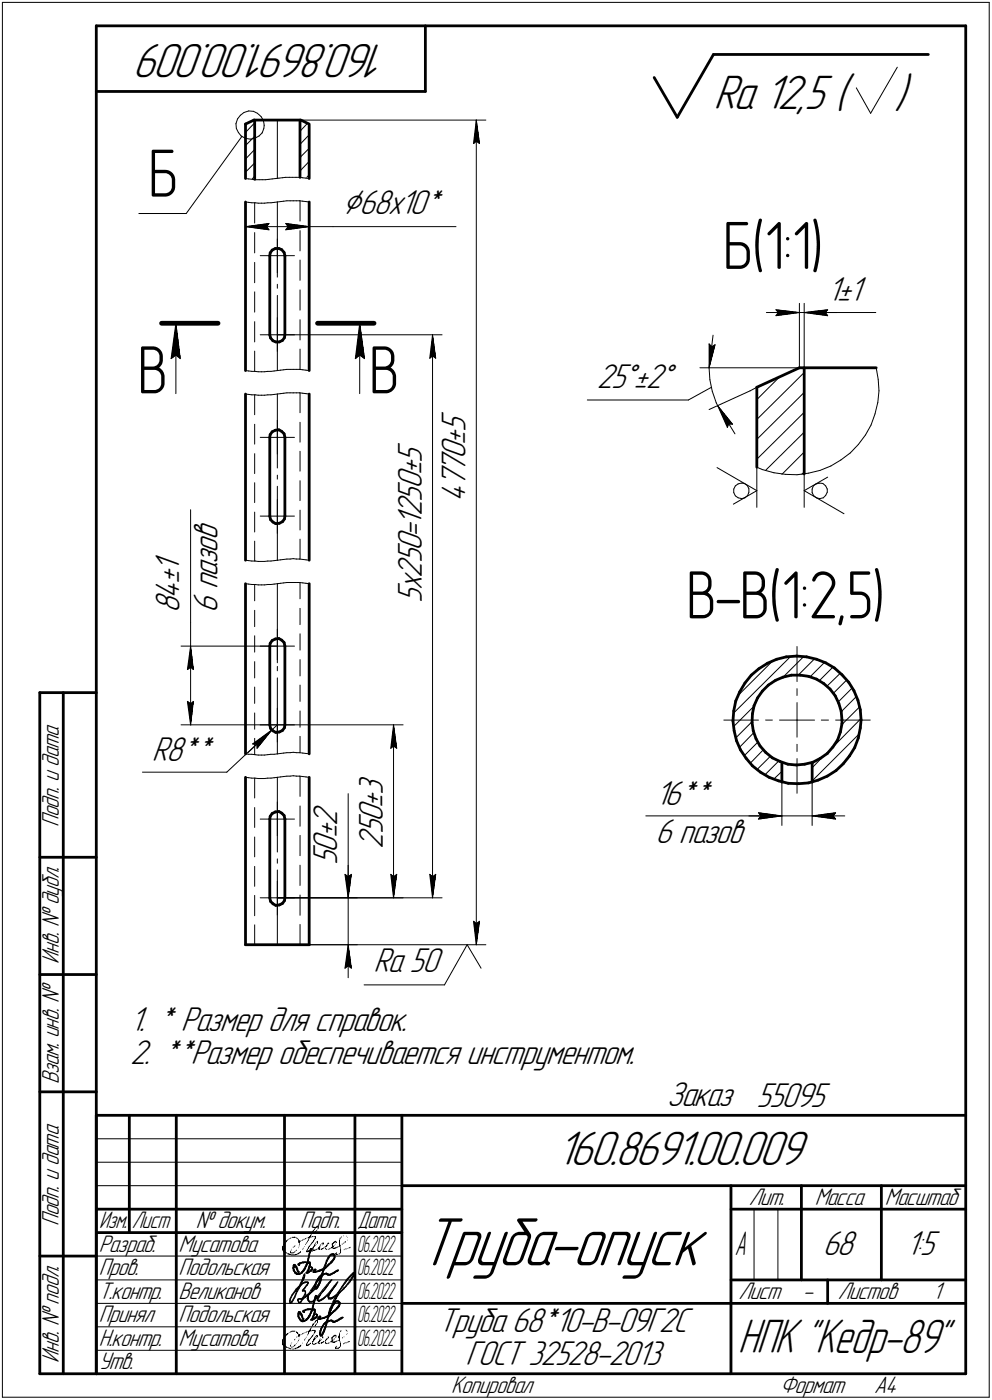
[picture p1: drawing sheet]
<svg xmlns="http://www.w3.org/2000/svg" width="211mm" height="298mm" viewBox="0 0 211 298" stroke-linecap="round" stroke-linejoin="round" font-family="sans-serif">
<defs><g id="words">
<text font-size="15.6" x="89.2" y="269.4">Труба-опуск</text>
<g font-size="14.6">
<text x="31.6" y="41.9">Б</text>
<text x="153.8" y="57.3">Б(1:1)</text>
<text x="29.3" y="83.8">В</text>
<text x="78.6" y="83.8">В</text>
<text x="146" y="131.7">В-В(1:2,5)</text>
</g>
<g font-size="10.9">
<text x="82.5" y="9.4" transform="rotate(-180 82.5 9.4)">160.8691.00.009</text>
<text x="151.8" y="23.2">Ra 12,5 (</text>
<text x="190.3" y="23.2">)</text>
<text x="118.5" y="248.1">160.8691.00.009</text>
</g>
<text font-size="10.8" x="157" y="288.1">НПК &quot;Кедр-89&quot;</text>
<text font-size="8.5" x="72.8" y="45.7">Ç68х10*</text>
<g font-size="7.8">
<text x="176.1" y="64">1±1</text>
<text x="127" y="82.6">25Å±2Å</text>
<text x="99.1" y="106.8" transform="rotate(-90 99.1 106.8)">4770±5</text>
<text x="38.2" y="130.5" transform="rotate(-90 38.2 130.5)">84±1</text>
<text x="46.3" y="130.5" transform="rotate(-90 46.3 130.5)">6 пазов</text>
<text x="89.8" y="128.3" transform="rotate(-90 89.8 128.3)">5х250=1250±5</text>
<text x="32.3" y="162.1">R8**</text>
<text x="139.4" y="171.4">16**</text>
<text x="139.4" y="179.5">6 пазов</text>
<text x="71.8" y="184.2" transform="rotate(-90 71.8 184.2)">50±2</text>
<text x="81.5" y="180.7" transform="rotate(-90 81.5 180.7)">250±3</text>
<text x="79.5" y="206.9">Ra 50</text>
<text x="27.7" y="219.5">1. * Размер для справок.</text>
<text x="27.7" y="226.5">2. **Размер обеспечивается инструментом.</text>
<text x="141.9" y="235.6">Заказ</text>
<text x="161" y="235.7">55095</text>
<text x="175" y="267.2">68</text>
<text x="192.8" y="267.2">1:5</text>
<text x="93.3" y="283.7">Труба 68*10-В-09Г2С</text>
<text x="99" y="290.7">ГОСТ 32528-2013</text>
</g>
<text font-size="7.5" x="156.3" y="267.2">А</text>
<g font-size="5.4">
<text x="12.6" y="176.1" transform="rotate(-90 12.6 176.1)">Подп. и дата</text>
<text x="12.6" y="205.2" transform="rotate(-90 12.6 205.2)">Инв. № дубл.</text>
<text x="12.6" y="230.9" transform="rotate(-90 12.6 230.9)">Взам. инв. №</text>
<text x="159.3" y="256.6">Лит.</text>
<text x="173.4" y="256.6">Масса</text>
<text x="188.3" y="256.6">Масштаб</text>
<text x="12.6" y="261.1" transform="rotate(-90 12.6 261.1)">Подп. и дата</text>
<text x="41.6" y="261.6">№ докум.</text>
<text x="63.9" y="261.6">Подп.</text>
<text x="21" y="266.6">Разраб.</text>
<text x="38" y="266.6">Мусатова</text>
<text x="21" y="271.6">Пров.</text>
<text x="38" y="271.6">Подольская</text>
<text x="21" y="281.6">Принял</text>
<text x="21" y="276.6">Т.контр.</text>
<text x="38" y="276.6">Великанов</text>
<text x="38" y="281.6">Подольская</text>
<text x="157.1" y="276.6">Лист</text>
<text x="170.8" y="276.6">-</text>
<text x="178.3" y="276.6">Листов</text>
<text x="198.5" y="276.6">1</text>
<text x="21" y="286.6">Н.контр.</text>
<text x="38" y="286.6">Мусатова</text>
<text x="12.6" y="290.2" transform="rotate(-90 12.6 290.2)">Инв. № подл.</text>
<text x="21" y="291.6">Утв.</text>
<text x="96" y="296.6">Копировал</text>
<text x="166" y="296.6">Формат</text>
<text x="186" y="296.6">A4</text>
</g>
<g font-size="5.3">
<text x="21.1" y="261.6">Изм.</text>
<text x="28.1" y="261.6">Лист</text>
<text x="76.1" y="261.6">Дата</text>
</g>
<g font-size="5.2">
<text x="76" y="266.6">06.2022</text>
<text x="76" y="271.6">06.2022</text>
<text x="76" y="276.6">06.2022</text>
<text x="76" y="281.6">06.2022</text>
<text x="76" y="286.6">06.2022</text>
</g>
</g></defs>
<g fill="#000" stroke="#000" stroke-width=".21">
<path d="M101.2 27h.1zM101.2 27.1h.1zM101.2 27.2h.1zM101.2 27.3h.1zM101.2 27.3h.1zM101.2 27.4h.1zM101.2 27.5h.1zM101.2 27.6h.1zM101.2 27.7h.1zM101.1 27.8h.2zM101.1 27.9h.2zM101.1 27.9h.2zM101.1 28h.2zM101.1 28.1h.2zM101.1 28.2h.2zM101.1 28.3h.2zM101.1 28.4h.2zM101 28.4h.3zM101 28.5h.3zM101 28.6h.3zM101 28.7h.3zM101 28.8h.3zM101 28.9h.3zM101 29h.3zM101 29h.3zM101 29.1h.3zM100.9 29.2h.4zM100.9 29.3h.4zM100.9 29.4h.4zM100.9 29.5h.4zM100.9 29.5h.4zM100.9 29.6h.4zM100.9 29.7h.4zM100.9 29.8h.4zM100.8 29.9h.5zM100.8 30h.5zM100.8 30.1h.5zM100.8 30.1h.5zM100.8 30.2h.4zM100.8 30.3h.3zM100.8 30.4h.2z"/>
<path d="M101.3 26.2h.2zM101.3 26.3h.2zM101.3 26.4h.2zM101.3 26.5h.2zM101.3 26.6h.2zM101.3 26.7h.2zM101.3 26.8h.2zM101.3 26.8h.3zM101.3 26.9h.3zM101.3 27h.3zM101.3 27.1h.3zM101.3 27.2h.3zM101.3 27.3h.3zM101.3 27.3h.3zM101.3 27.4h.3zM101.3 27.5h.4zM101.3 27.6h.4zM101.3 27.7h.4zM101.3 27.8h.4zM101.3 27.9h.4zM101.3 27.9h.4zM101.3 28h.4zM101.3 28.1h.5zM101.3 28.2h.5zM101.3 28.3h.5zM101.3 28.4h.5zM101.3 28.4h.5zM101.3 28.5h.5zM101.3 28.6h.5zM101.3 28.7h.6zM101.3 28.8h.6zM101.3 28.9h.6zM101.3 29h.6zM101.3 29h.6zM101.3 29.1h.6zM101.3 29.2h.6zM101.3 29.3h.6zM101.3 29.4h.6zM101.3 29.5h.6zM101.3 29.5h.6zM101.3 29.6h.6zM101.3 29.7h.6zM101.3 29.8h.6zM101.3 29.9h.6zM101.3 30h.7zM101.3 30.1h.7zM101.5 30.1h.5zM101.6 30.2h.4zM101.7 30.3h.3zM101.9 30.4h.1z"/>
<path d="M52.2 48.3h4.5zM52.9 48.3h3.9zM53.5 48.4h3.4zM54.2 48.5h2.8zM54.8 48.6h2.2zM55.4 48.7h1.7zM56 48.8h1.1zM56.6 48.9h.6z"/>
<path d="M56.6 47.7h.6zM56 47.8h1.1zM55.4 47.8h1.7zM54.8 47.9h2.2zM54.2 48h2.8zM53.5 48.1h3.4zM52.9 48.2h3.9z"/>
<path d="M60.9 47.7h.6zM61 47.8h1.1zM61 47.8h1.7zM61 47.9h2.3zM61.1 48h2.8zM61.2 48.1h3.4zM61.3 48.2h3.9z"/>
<path d="M61.3 48.3h4.5zM61.3 48.3h3.9zM61.2 48.4h3.4zM61.1 48.5h2.8zM61 48.6h2.3zM61 48.7h1.7zM61 48.8h1.1zM60.9 48.9h.6z"/>
<path d="M37.3 70.1h.1zM37.3 70.2h.1zM37.3 70.3h.1zM37.3 70.4h.1zM37.3 70.4h.1zM37.3 70.5h.1zM37.3 70.6h.1zM37.3 70.7h.1zM37.2 70.8h.2zM37.2 70.9h.2zM37.2 71h.2zM37.2 71h.2zM37.2 71.1h.2zM37.2 71.2h.2zM37.2 71.3h.2zM37.1 71.4h.3zM37.1 71.5h.3zM37.1 71.5h.3zM37.1 71.6h.3zM37.1 71.7h.3zM37.1 71.8h.3zM37.1 71.9h.3zM37.1 72h.3zM37 72.1h.4zM37 72.1h.4zM37 72.2h.4zM37 72.3h.4zM37 72.4h.4zM37 72.5h.4zM37 72.6h.4zM36.9 72.6h.5zM36.9 72.7h.5zM36.9 72.8h.5zM36.9 72.9h.5zM36.9 73h.5zM36.9 73.1h.5zM36.9 73.2h.5zM36.8 73.2h.6zM36.8 73.3h.6zM36.8 73.4h.6zM36.8 73.5h.6zM36.8 73.6h.6zM36.8 73.7h.6zM36.8 73.7h.6zM36.8 73.8h.6zM36.7 73.9h.7zM36.7 74h.7zM36.7 74.1h.7zM36.7 74.2h.7zM36.7 74.3h.7zM36.7 74.3h.7zM36.7 74.4h.7zM36.7 74.5h.7zM36.7 74.6h.7zM36.7 74.7h.7zM36.7 74.8h.7zM36.7 74.8h.7zM36.7 74.9h.7zM36.7 75h.7zM36.7 75.1h.7zM36.6 75.2h.8zM36.6 75.3h.8zM36.6 75.4h.8zM36.6 75.4h.8zM36.6 75.5h.8zM36.6 75.6h.8zM36.6 75.7h.7zM36.5 75.8h.8zM36.5 75.9h.6zM36.5 75.9h.5zM36.5 76h.4zM36.5 76.1h.2zM36.5 76.2h.2z"/>
<path d="M37.4 69.6h.2zM37.4 69.7h.2zM37.4 69.8h.2zM37.4 69.8h.2zM37.4 69.9h.2zM37.4 70h.2zM37.4 70.1h.2zM37.4 70.2h.2zM37.4 70.3h.3zM37.4 70.4h.3zM37.4 70.4h.3zM37.4 70.5h.3zM37.4 70.6h.3zM37.4 70.7h.3zM37.4 70.8h.3zM37.4 70.9h.3zM37.4 71h.4zM37.4 71h.4zM37.4 71.1h.4zM37.4 71.2h.4zM37.4 71.3h.4zM37.4 71.4h.4zM37.4 71.5h.4zM37.4 71.5h.4zM37.4 71.6h.4zM37.4 71.7h.4zM37.4 71.8h.4zM37.4 71.9h.4zM37.4 72h.4zM37.4 72.1h.4zM37.4 72.1h.4zM37.4 72.2h.4zM37.4 72.3h.5zM37.4 72.4h.5zM37.4 72.5h.5zM37.4 72.6h.5zM37.4 72.6h.5zM37.4 72.7h.5zM37.4 72.8h.5zM37.4 72.9h.5zM37.4 73h.6zM37.4 73.1h.6zM37.4 73.2h.6zM37.4 73.2h.6zM37.4 73.3h.6zM37.4 73.4h.6zM37.4 73.5h.6zM37.4 73.6h.6zM37.4 73.7h.7zM37.4 73.7h.7zM37.4 73.8h.7zM37.4 73.9h.7zM37.4 74h.7zM37.4 74.1h.7zM37.4 74.2h.7zM37.4 74.3h.7zM37.4 74.3h.8zM37.4 74.4h.8zM37.4 74.5h.8zM37.4 74.6h.8zM37.4 74.7h.8zM37.4 74.8h.8zM37.4 74.8h.8zM37.4 74.9h.8zM37.4 75h.9zM37.4 75.1h.9zM37.4 75.2h.9zM37.4 75.3h.9zM37.4 75.4h.9zM37.4 75.4h.9zM37.4 75.5h.9zM37.4 75.6h.9zM37.6 75.7h.8zM37.7 75.8h.7zM37.8 75.9h.6zM37.8 75.9h.6zM38 76h.4zM38.1 76.1h.3zM38.2 76.2h.2z"/>
<path d="M76.4 70.3h.1zM76.4 70.4h.1zM76.4 70.4h.1zM76.4 70.5h.1zM76.4 70.6h.1zM76.4 70.7h.1zM76.4 70.8h.1zM76.4 70.9h.1zM76.3 71h.2zM76.3 71h.2zM76.3 71.1h.2zM76.3 71.2h.2zM76.3 71.3h.2zM76.3 71.4h.2zM76.3 71.5h.2zM76.3 71.5h.2zM76.2 71.6h.3zM76.2 71.7h.3zM76.2 71.8h.3zM76.2 71.9h.3zM76.2 72h.3zM76.2 72.1h.3zM76.2 72.1h.3zM76.2 72.2h.3zM76.1 72.3h.4zM76.1 72.4h.4zM76.1 72.5h.4zM76.1 72.6h.4zM76.1 72.6h.4zM76.1 72.7h.4zM76.1 72.8h.4zM76.1 72.9h.4zM76 73h.5zM76 73.1h.5zM76 73.2h.5zM76 73.2h.5zM76 73.3h.5zM76 73.4h.5zM76 73.5h.5zM76 73.6h.5zM75.9 73.7h.6zM75.9 73.7h.6zM75.9 73.8h.6zM75.9 73.9h.6zM75.9 74h.6zM75.9 74.1h.6zM75.9 74.2h.6zM75.9 74.3h.6zM75.9 74.3h.6zM75.9 74.4h.6zM75.9 74.5h.6zM75.9 74.6h.6zM75.9 74.7h.6zM75.9 74.8h.6zM75.9 74.8h.6zM75.9 74.9h.6zM75.8 75h.7zM75.8 75.1h.7zM75.8 75.2h.7zM75.8 75.3h.7zM75.8 75.4h.7zM75.8 75.4h.7zM75.8 75.5h.7zM75.8 75.6h.7zM75.7 75.7h.8zM75.7 75.8h.7zM75.7 75.9h.6zM75.7 75.9h.5zM75.7 76h.3zM75.7 76.1h.2zM75.7 76.2h.2z"/>
<path d="M76.5 69.5h.2zM76.5 69.6h.2zM76.5 69.7h.2zM76.5 69.8h.2zM76.5 69.8h.2zM76.5 69.9h.2zM76.5 70h.2zM76.5 70.1h.3zM76.5 70.2h.3zM76.5 70.3h.3zM76.5 70.4h.3zM76.5 70.4h.3zM76.5 70.5h.3zM76.5 70.6h.3zM76.5 70.7h.3zM76.5 70.8h.4zM76.5 70.9h.4zM76.5 71h.4zM76.5 71h.4zM76.5 71.1h.4zM76.5 71.2h.4zM76.5 71.3h.4zM76.5 71.4h.5zM76.5 71.5h.5zM76.5 71.5h.5zM76.5 71.6h.5zM76.5 71.7h.5zM76.5 71.8h.5zM76.5 71.9h.5zM76.5 72h.5zM76.5 72.1h.5zM76.5 72.1h.5zM76.5 72.2h.5zM76.5 72.3h.5zM76.5 72.4h.5zM76.5 72.5h.5zM76.5 72.6h.5zM76.5 72.6h.6zM76.5 72.7h.6zM76.5 72.8h.6zM76.5 72.9h.6zM76.5 73h.6zM76.5 73.1h.6zM76.5 73.2h.6zM76.5 73.2h.7zM76.5 73.3h.7zM76.5 73.4h.7zM76.5 73.5h.7zM76.5 73.6h.7zM76.5 73.7h.7zM76.5 73.7h.7zM76.5 73.8h.7zM76.5 73.9h.8zM76.5 74h.8zM76.5 74.1h.8zM76.5 74.2h.8zM76.5 74.3h.8zM76.5 74.3h.8zM76.5 74.4h.8zM76.5 74.5h.9zM76.5 74.6h.9zM76.5 74.7h.9zM76.5 74.8h.9zM76.5 74.8h.9zM76.5 74.9h.9zM76.5 75h.9zM76.5 75.1h.9zM76.5 75.2h1zM76.5 75.3h1zM76.5 75.4h1zM76.5 75.4h1zM76.5 75.5h1zM76.5 75.6h1zM76.7 75.7h.8zM76.8 75.8h.8zM76.9 75.9h.7zM77 75.9h.6zM77.1 76h.5zM77.2 76.1h.4zM77.4 76.2h.2z"/>
<path d="M91.9 72.7h.1zM91.9 72.8h.1zM91.9 72.9h.1zM91.9 73h.1zM91.9 73.1h.1zM91.9 73.2h.1zM91.9 73.2h.1zM91.9 73.3h.1zM91.9 73.4h.1zM91.8 73.5h.2zM91.8 73.6h.2zM91.8 73.7h.2zM91.8 73.7h.2zM91.8 73.8h.2zM91.8 73.9h.2zM91.8 74h.2zM91.8 74.1h.2zM91.7 74.2h.3zM91.7 74.3h.3zM91.7 74.3h.3zM91.7 74.4h.3zM91.7 74.5h.3zM91.7 74.6h.3zM91.7 74.7h.3zM91.7 74.8h.3zM91.7 74.8h.3zM91.6 74.9h.4zM91.6 75h.4zM91.6 75.1h.4zM91.6 75.2h.4zM91.6 75.3h.4zM91.6 75.4h.4zM91.6 75.4h.4zM91.6 75.5h.4zM91.5 75.6h.5zM91.5 75.7h.5zM91.5 75.8h.5zM91.5 75.9h.4zM91.5 75.9h.4zM91.5 76h.3zM91.5 76.1h.2z"/>
<path d="M92 72h.2zM92 72.1h.2zM92 72.1h.2zM92 72.2h.2zM92 72.3h.2zM92 72.4h.2zM92 72.5h.2zM92 72.6h.3zM92 72.6h.3zM92 72.7h.3zM92 72.8h.3zM92 72.9h.3zM92 73h.3zM92 73.1h.3zM92 73.2h.3zM92 73.2h.4zM92 73.3h.4zM92 73.4h.4zM92 73.5h.4zM92 73.6h.4zM92 73.7h.4zM92 73.7h.4zM92 73.8h.5zM92 73.9h.5zM92 74h.5zM92 74.1h.5zM92 74.2h.5zM92 74.3h.5zM92 74.3h.5zM92 74.4h.5zM92 74.5h.5zM92 74.6h.5zM92 74.7h.5zM92 74.8h.5zM92 74.8h.5zM92 74.9h.5zM92 75h.5zM92 75.1h.6zM92 75.2h.6zM92 75.3h.6zM92 75.4h.6zM92 75.4h.6zM92 75.5h.6zM92 75.6h.6zM92 75.7h.7zM92 75.8h.7zM92.2 75.9h.5zM92.3 75.9h.4zM92.4 76h.3zM92.5 76.1h.2z"/>
<path d="M150.9 73.4h.1zM150.9 73.5h.2zM150.9 73.6h.3zM150.9 73.7h.4zM150.9 73.7h.5zM150.9 73.8h.6zM150.9 73.9h.6zM150.9 74h.6zM150.9 74.1h.6zM150.9 74.2h.6zM150.9 74.3h.6zM150.9 74.3h.6zM150.9 74.4h.6zM150.9 74.5h.5zM150.9 74.6h.5zM150.9 74.7h.5zM150.9 74.8h.5zM150.9 74.8h.5zM150.9 74.9h.5zM150.9 75h.5zM150.9 75.1h.5zM150.9 75.2h.4zM150.9 75.3h.4zM150.9 75.4h.4zM150.9 75.4h.4zM150.9 75.5h.4zM150.9 75.6h.4zM150.9 75.7h.4zM150.9 75.8h.3zM150.9 75.9h.3zM150.9 75.9h.3zM150.9 76h.3zM150.9 76.1h.3zM150.9 76.2h.3zM150.9 76.3h.3zM150.9 76.4h.3zM150.9 76.5h.2zM150.9 76.5h.2zM150.9 76.6h.2zM150.9 76.7h.2zM150.9 76.8h.2zM150.9 76.9h.2zM150.9 77h.2zM150.9 77h.1zM150.9 77.1h.1zM150.9 77.2h.1zM150.9 77.3h.1zM150.9 77.4h.1zM150.9 77.5h.1zM150.9 77.6h.1zM150.9 77.6h.1z"/>
<path d="M151.9 73.6h.2zM151.8 73.7h.3zM151.6 73.7h.5zM151.5 73.8h.6zM151.5 73.9h.6zM151.5 74h.6zM151.5 74.1h.5zM151.5 74.2h.5zM151.5 74.3h.5zM151.5 74.3h.5zM151.5 74.4h.4zM151.4 74.5h.5zM151.4 74.6h.5zM151.4 74.7h.5zM151.4 74.8h.4zM151.4 74.8h.4zM151.4 74.9h.4zM151.4 75h.4zM151.4 75.1h.3zM151.3 75.2h.4zM151.3 75.3h.4zM151.3 75.4h.4zM151.3 75.4h.3zM151.3 75.5h.3zM151.3 75.6h.3zM151.3 75.7h.3zM151.2 75.8h.4zM151.2 75.9h.4zM151.2 75.9h.4zM151.2 76h.3zM151.2 76.1h.3zM151.2 76.2h.3zM151.2 76.3h.3zM151.2 76.4h.2zM151.1 76.5h.3zM151.1 76.5h.3zM151.1 76.6h.3zM151.1 76.7h.2zM151.1 76.8h.2zM151.1 76.9h.2zM151.1 77h.2zM151 77h.2zM151 77.1h.2zM151 77.2h.2zM151 77.3h.2z"/>
<path d="M165.2 66h.7zM165.3 66.1h1.2zM165.4 66.2h1.9zM165.4 66.3h2.6zM165.5 66.4h3.2zM165.6 66.5h3.8z"/>
<path d="M165.6 66.5h4.5zM165.6 66.6h3.9zM165.5 66.7h3.4zM165.4 66.8h2.8zM165.4 66.9h2.2zM165.4 67h1.6zM165.3 67.1h1.1zM165.2 67.1h.6z"/>
<path d="M171.1 66.5h4.5zM171.8 66.6h3.9zM172.4 66.7h3.4zM173.1 66.8h2.8zM173.7 66.9h2.2zM174.2 67h1.7zM174.9 67.1h1.1zM175.5 67.1h.6z"/>
<path d="M175.4 66h.7zM174.8 66.1h1.2zM174 66.2h1.9zM173.3 66.3h2.6zM172.6 66.4h3.2zM171.9 66.5h3.8z"/>
<path d="M153.1 87.2h.1zM153.2 87.4h.1zM153.2 87.5h.2zM153.2 87.5h.2zM153.3 87.6h.2zM153.3 87.7h.2zM153.4 87.8h.2zM153.4 87.9h.3zM153.4 88h.3zM153.5 88.1h.3zM153.5 88.1h.3zM153.6 88.2h.2zM153.6 88.3h.3zM153.7 88.4h.2zM153.7 88.5h.3zM153.8 88.6h.2zM153.8 88.6h.3zM153.8 88.7h.4zM153.8 88.8h.4zM153.8 88.9h.5zM153.9 89h.4zM153.9 89.1h.4zM154 89.2h.4zM154 89.2h.4zM154.1 89.3h.4zM154.1 89.4h.4zM154.1 89.5h.5zM154.2 89.6h.5zM154.2 89.7h.5zM154.3 89.7h.5zM154.3 89.8h.5zM154.3 89.9h.6zM154.3 90h.6zM154.4 90.1h.5zM154.4 90.2h.6zM154.4 90.3h.6zM154.5 90.3h.5zM154.5 90.4h.5zM154.6 90.5h.3zM154.6 90.6h.3zM154.7 90.7h.2zM154.7 90.8h.2z"/>
<path d="M153 86.9h.2zM153.2 87.1h.1zM153.2 87.2h.2zM153.2 87.3h.3zM153.3 87.4h.2zM153.4 87.5h.2zM153.4 87.5h.3zM153.5 87.6h.3zM153.5 87.7h.3zM153.6 87.8h.2zM153.7 87.9h.2zM153.7 88h.3zM153.8 88.1h.3zM153.8 88.1h.4zM153.8 88.2h.4zM153.9 88.3h.4zM153.9 88.4h.4zM154 88.5h.4zM154 88.6h.5zM154.1 88.6h.4zM154.2 88.7h.4zM154.2 88.8h.5zM154.3 88.9h.5zM154.3 89h.6zM154.3 89.1h.6zM154.4 89.2h.5zM154.4 89.2h.6zM154.5 89.3h.6zM154.5 89.4h.7zM154.6 89.5h.6zM154.7 89.6h.6zM154.7 89.7h.7zM154.8 89.7h.6zM154.8 89.8h.7zM154.9 89.9h.6zM154.9 90h.7zM154.9 90.1h.8zM155 90.2h.8zM155 90.3h.9z"/>
<path d="M40.4 138.9h.2zM40.4 138.9h.2zM40.4 139h.2zM40.4 139.1h.2zM40.4 139.2h.2zM40.4 139.3h.2zM40.4 139.4h.2zM40.4 139.4h.2zM40.3 139.5h.3zM40.3 139.6h.3zM40.3 139.7h.3zM40.3 139.8h.3zM40.3 139.9h.3zM40.3 140h.3zM40.3 140h.3zM40.2 140.1h.4zM40.2 140.2h.4zM40.2 140.3h.4zM40.2 140.4h.4zM40.2 140.5h.4zM40.2 140.5h.4zM40.2 140.6h.4zM40.1 140.7h.5zM40.1 140.8h.5zM40.1 140.9h.5zM40.1 141h.5zM40.1 141.1h.5zM40.1 141.1h.5zM40.1 141.2h.5zM40.1 141.3h.5zM40 141.4h.6zM40 141.5h.6zM40 141.6h.6zM40 141.6h.6zM40 141.7h.6zM40 141.8h.6zM40 141.9h.6zM40 142h.6zM40 142.1h.6zM40 142.2h.5zM40 142.2h.4zM40 142.3h.2zM40 142.4h.1z"/>
<path d="M40.6 138.3h.1zM40.6 138.4h.1zM40.6 138.5h.1zM40.6 138.6h.1zM40.6 138.7h.1zM40.6 138.8h.1zM40.6 138.9h.1zM40.6 138.9h.1zM40.6 139h.2zM40.6 139.1h.2zM40.6 139.2h.2zM40.6 139.3h.2zM40.6 139.4h.2zM40.6 139.4h.2zM40.6 139.5h.2zM40.6 139.6h.2zM40.6 139.7h.2zM40.6 139.8h.3zM40.6 139.9h.3zM40.6 140h.3zM40.6 140h.3zM40.6 140.1h.3zM40.6 140.2h.3zM40.6 140.3h.3zM40.6 140.4h.3zM40.6 140.5h.4zM40.6 140.5h.4zM40.6 140.6h.4zM40.6 140.7h.4zM40.6 140.8h.4zM40.6 140.9h.4zM40.6 141h.4zM40.6 141.1h.4zM40.6 141.1h.4zM40.6 141.2h.5zM40.6 141.3h.5zM40.6 141.4h.5zM40.6 141.5h.5zM40.6 141.6h.5zM40.6 141.6h.5zM40.6 141.7h.5zM40.6 141.8h.5zM40.6 141.9h.5zM40.6 142h.5zM40.6 142.1h.5zM40.7 142.2h.4zM40.8 142.2h.3zM40.9 142.3h.2zM41 142.4h.1z"/>
<path d="M40 149.5h.1zM40 149.6h.2zM40 149.7h.4zM40 149.8h.5zM40 149.9h.6zM40 149.9h.6zM40 150h.6zM40 150.1h.6zM40 150.2h.6zM40 150.3h.6zM40 150.4h.6zM40 150.5h.6zM40 150.5h.6zM40.1 150.6h.5zM40.1 150.7h.5zM40.1 150.8h.5zM40.1 150.9h.5zM40.1 151h.5zM40.1 151h.5zM40.1 151.1h.5zM40.1 151.2h.5zM40.2 151.3h.4zM40.2 151.4h.4zM40.2 151.5h.4zM40.2 151.6h.4zM40.2 151.6h.4zM40.2 151.7h.4zM40.2 151.8h.4zM40.3 151.9h.3zM40.3 152h.3zM40.3 152.1h.3zM40.3 152.1h.3zM40.3 152.2h.3zM40.3 152.3h.3zM40.3 152.4h.3zM40.4 152.5h.2zM40.4 152.6h.2zM40.4 152.7h.2zM40.4 152.7h.2zM40.4 152.8h.2zM40.4 152.9h.2zM40.4 153h.2zM40.4 153.1h.2z"/>
<path d="M41 149.5h.1zM40.9 149.6h.2zM40.8 149.7h.3zM40.7 149.8h.4zM40.6 149.9h.5zM40.6 149.9h.5zM40.6 150h.5zM40.6 150.1h.5zM40.6 150.2h.5zM40.6 150.3h.5zM40.6 150.4h.5zM40.6 150.5h.5zM40.6 150.5h.5zM40.6 150.6h.5zM40.6 150.7h.5zM40.6 150.8h.4zM40.6 150.9h.4zM40.6 151h.4zM40.6 151h.4zM40.6 151.1h.4zM40.6 151.2h.4zM40.6 151.3h.4zM40.6 151.4h.4zM40.6 151.5h.4zM40.6 151.6h.3zM40.6 151.6h.3zM40.6 151.7h.3zM40.6 151.8h.3zM40.6 151.9h.3zM40.6 152h.3zM40.6 152.1h.3zM40.6 152.1h.3zM40.6 152.2h.2zM40.6 152.3h.2zM40.6 152.4h.2zM40.6 152.5h.2zM40.6 152.6h.2zM40.6 152.7h.2zM40.6 152.7h.2zM40.6 152.8h.2zM40.6 152.9h.2zM40.6 153h.1zM40.6 153.1h.1zM40.6 153.2h.1zM40.6 153.2h.1zM40.6 153.3h.1zM40.6 153.4h.1zM40.6 153.5h.1zM40.6 153.6h.1z"/>
<path d="M57.1 156h.2zM57.1 156h.1zM57 156.1h.1zM56.8 156.2h.3zM56.7 156.3h.3zM56.6 156.4h.3zM56.5 156.5h.3zM56.4 156.5h.3zM56.2 156.6h.4zM56.1 156.7h.5zM56 156.8h.5zM55.9 156.9h.5zM55.8 157h.4zM55.6 157.1h.5zM55.5 157.1h.5zM55.5 157.2h.5zM55.3 157.3h.6zM55.2 157.4h.6zM55.1 157.5h.6zM54.9 157.6h.7zM54.9 157.6h.6zM54.7 157.7h.8zM54.6 157.8h.8zM54.5 157.9h.8zM54.4 158h.8zM54.3 158.1h.8zM54.2 158.2h.8zM54 158.2h.9zM53.9 158.3h1zM53.8 158.4h1z"/>
<path d="M57.3 156h.2zM57.2 156h.2zM57.1 156.1h.2zM57.1 156.2h.1zM57 156.3h.1zM56.9 156.4h.2zM56.8 156.5h.3zM56.7 156.5h.3zM56.6 156.6h.3zM56.6 156.7h.2zM56.5 156.8h.3zM56.4 156.9h.3zM56.2 157h.4zM56.1 157.1h.5zM56 157.1h.5zM56 157.2h.5zM55.9 157.3h.5zM55.8 157.4h.5zM55.7 157.5h.5zM55.6 157.6h.5zM55.5 157.6h.6zM55.5 157.7h.5zM55.4 157.8h.6zM55.3 157.9h.6zM55.2 158h.6zM55.1 158.1h.7zM55 158.2h.7zM54.9 158.2h.7zM54.9 158.3h.6zM54.8 158.4h.7zM54.6 158.5h.9zM54.7 158.6h.7zM54.7 158.7h.6zM54.7 158.7h.5zM54.7 158.8h.4zM54.7 158.9h.4zM54.7 159h.3zM54.7 159.1h.2zM54.7 159.2h.2z"/>
<path d="M83.6 155.8h.1zM83.6 155.9h.1zM83.6 156h.1zM83.6 156h.1zM83.6 156.1h.1zM83.6 156.2h.1zM83.6 156.3h.1zM83.6 156.4h.1zM83.6 156.5h.1zM83.5 156.5h.2zM83.5 156.6h.2zM83.5 156.7h.2zM83.5 156.8h.2zM83.5 156.9h.2zM83.5 157h.2zM83.5 157.1h.2zM83.5 157.1h.2zM83.4 157.2h.3zM83.4 157.3h.3zM83.4 157.4h.3zM83.4 157.5h.3zM83.4 157.6h.3zM83.4 157.6h.3zM83.4 157.7h.3zM83.4 157.8h.3zM83.4 157.9h.3zM83.3 158h.4zM83.3 158.1h.4zM83.3 158.2h.4zM83.3 158.2h.4zM83.3 158.3h.4zM83.3 158.4h.4zM83.3 158.5h.4zM83.3 158.6h.4zM83.2 158.7h.5zM83.2 158.7h.5zM83.2 158.8h.5zM83.2 158.9h.5zM83.2 159h.4zM83.2 159.1h.3zM83.2 159.2h.2z"/>
<path d="M83.7 155h.2zM83.7 155.1h.2zM83.7 155.2h.2zM83.7 155.3h.2zM83.7 155.4h.2zM83.7 155.4h.2zM83.7 155.5h.2zM83.7 155.6h.3zM83.7 155.7h.3zM83.7 155.8h.3zM83.7 155.9h.3zM83.7 156h.3zM83.7 156h.3zM83.7 156.1h.3zM83.7 156.2h.3zM83.7 156.3h.4zM83.7 156.4h.4zM83.7 156.5h.4zM83.7 156.5h.4zM83.7 156.6h.4zM83.7 156.7h.4zM83.7 156.8h.4zM83.7 156.9h.5zM83.7 157h.5zM83.7 157.1h.5zM83.7 157.1h.5zM83.7 157.2h.5zM83.7 157.3h.5zM83.7 157.4h.5zM83.7 157.5h.5zM83.7 157.6h.5zM83.7 157.6h.5zM83.7 157.7h.5zM83.7 157.8h.5zM83.7 157.9h.5zM83.7 158h.5zM83.7 158.1h.5zM83.7 158.2h.6zM83.7 158.2h.6zM83.7 158.3h.6zM83.7 158.4h.6zM83.7 158.5h.6zM83.7 158.6h.6zM83.7 158.7h.6zM83.7 158.7h.7zM83.7 158.8h.7zM83.9 158.9h.5zM84 159h.4zM84.1 159.1h.3zM84.2 159.2h.2z"/>
<path d="M161.5 173.1h.6zM161.5 173.2h1.1zM161.6 173.3h1.7zM161.6 173.4h2.3zM161.7 173.5h2.8zM161.8 173.6h3.4zM161.9 173.7h3.9z"/>
<path d="M161.9 173.7h4.5zM161.9 173.8h3.9zM161.8 173.9h3.4zM161.7 174h2.8zM161.6 174.1h2.3zM161.6 174.2h1.7zM161.5 174.2h1.1zM161.5 174.3h.6z"/>
<path d="M172.8 173.7h4.5zM173.5 173.8h3.9zM174.1 173.9h3.4zM174.8 174h2.7zM175.3 174.1h2.2zM175.9 174.2h1.7zM176.6 174.2h1.1zM177.2 174.3h.6z"/>
<path d="M177.2 173.1h.6zM176.6 173.2h1.1zM175.9 173.3h1.7zM175.3 173.4h2.2zM174.8 173.5h2.7zM174.1 173.6h3.4zM173.5 173.7h3.9z"/>
<path d="M73.5 186.4h.2zM73.5 186.4h.2zM73.5 186.5h.4zM73.5 186.6h.5zM73.5 186.7h.6zM73.5 186.8h.6zM73.6 186.9h.5zM73.6 186.9h.5zM73.6 187h.5zM73.6 187.1h.5zM73.6 187.2h.5zM73.6 187.3h.5zM73.6 187.4h.5zM73.7 187.5h.4zM73.7 187.5h.4zM73.7 187.6h.4zM73.7 187.7h.4zM73.7 187.8h.4zM73.7 187.9h.4zM73.7 188h.4zM73.7 188h.4zM73.7 188.1h.4zM73.7 188.2h.4zM73.7 188.3h.4zM73.7 188.4h.4zM73.7 188.5h.4zM73.7 188.6h.4zM73.7 188.6h.4zM73.8 188.7h.3zM73.8 188.8h.3zM73.8 188.9h.3zM73.8 189h.3zM73.8 189.1h.3zM73.8 189.1h.3zM73.8 189.2h.3zM73.9 189.3h.2zM73.9 189.4h.2zM73.9 189.5h.2zM73.9 189.6h.2zM73.9 189.7h.2zM73.9 189.7h.2zM73.9 189.8h.2zM73.9 189.9h.2z"/>
<path d="M74.6 186.4h.2zM74.4 186.4h.4zM74.3 186.5h.5zM74.3 186.6h.5zM74.1 186.7h.7zM74.1 186.8h.7zM74.1 186.9h.6zM74.1 186.9h.6zM74.1 187h.6zM74.1 187.1h.6zM74.1 187.2h.6zM74.1 187.3h.6zM74.1 187.4h.6zM74.1 187.5h.5zM74.1 187.5h.5zM74.1 187.6h.5zM74.1 187.7h.5zM74.1 187.8h.5zM74.1 187.9h.5zM74.1 188h.5zM74.1 188h.5zM74.1 188.1h.4zM74.1 188.2h.4zM74.1 188.3h.4zM74.1 188.4h.4zM74.1 188.5h.4zM74.1 188.6h.4zM74.1 188.6h.4zM74.1 188.7h.3zM74.1 188.8h.3zM74.1 188.9h.3zM74.1 189h.3zM74.1 189.1h.3zM74.1 189.1h.3zM74.1 189.2h.3zM74.1 189.3h.2zM74.1 189.4h.2zM74.1 189.5h.2zM74.1 189.6h.2zM74.1 189.7h.2zM74.1 189.7h.2zM74.1 189.8h.2zM74.1 189.9h.2zM74.1 190h.2zM74.1 190.1h.2zM74.1 190.2h.2zM74.1 190.2h.2zM74.1 190.3h.2zM74.1 190.4h.2zM74.1 190.5h.2z"/>
<path d="M83.2 186.4h.2zM83.2 186.4h.3zM83.2 186.5h.4zM83.2 186.6h.5zM83.2 186.7h.5zM83.2 186.8h.5zM83.2 186.9h.5zM83.3 186.9h.4zM83.3 187h.4zM83.3 187.1h.4zM83.3 187.2h.4zM83.3 187.3h.4zM83.3 187.4h.4zM83.3 187.5h.4zM83.3 187.5h.4zM83.4 187.6h.3zM83.4 187.7h.3zM83.4 187.8h.3zM83.4 187.9h.3zM83.4 188h.3zM83.4 188h.3zM83.4 188.1h.3zM83.4 188.2h.3zM83.4 188.3h.3zM83.5 188.4h.2zM83.5 188.5h.2zM83.5 188.6h.2zM83.5 188.6h.2zM83.5 188.7h.2zM83.5 188.8h.2zM83.5 188.9h.2zM83.5 189h.2zM83.6 189.1h.1zM83.6 189.1h.1zM83.6 189.2h.1zM83.6 189.3h.1zM83.6 189.4h.1zM83.6 189.5h.1zM83.6 189.6h.1zM83.6 189.7h.1zM83.6 189.7h.1z"/>
<path d="M84.2 186.4h.2zM84.1 186.4h.3zM84 186.5h.4zM83.9 186.6h.5zM83.7 186.7h.7zM83.7 186.8h.7zM83.7 186.9h.6zM83.7 186.9h.6zM83.7 187h.6zM83.7 187.1h.6zM83.7 187.2h.6zM83.7 187.3h.6zM83.7 187.4h.6zM83.7 187.5h.5zM83.7 187.5h.5zM83.7 187.6h.5zM83.7 187.7h.5zM83.7 187.8h.5zM83.7 187.9h.5zM83.7 188h.5zM83.7 188h.5zM83.7 188.1h.5zM83.7 188.2h.5zM83.7 188.3h.5zM83.7 188.4h.5zM83.7 188.5h.5zM83.7 188.6h.5zM83.7 188.6h.5zM83.7 188.7h.4zM83.7 188.8h.4zM83.7 188.9h.4zM83.7 189h.4zM83.7 189.1h.4zM83.7 189.1h.4zM83.7 189.2h.4zM83.7 189.3h.3zM83.7 189.4h.3zM83.7 189.5h.3zM83.7 189.6h.3zM83.7 189.7h.3zM83.7 189.7h.3zM83.7 189.8h.3zM83.7 189.9h.3zM83.7 190h.2zM83.7 190.1h.2zM83.7 190.2h.2zM83.7 190.2h.2zM83.7 190.3h.2zM83.7 190.4h.2zM83.7 190.5h.2z"/>
<path d="M91.5 186.4h.2zM91.5 186.4h.3zM91.5 186.5h.4zM91.5 186.6h.4zM91.5 186.7h.5zM91.5 186.8h.5zM91.5 186.9h.5zM91.6 186.9h.4zM91.6 187h.4zM91.6 187.1h.4zM91.6 187.2h.4zM91.6 187.3h.4zM91.6 187.4h.4zM91.6 187.5h.4zM91.6 187.5h.4zM91.7 187.6h.3zM91.7 187.7h.3zM91.7 187.8h.3zM91.7 187.9h.3zM91.7 188h.3zM91.7 188h.3zM91.7 188.1h.3zM91.7 188.2h.3zM91.7 188.3h.3zM91.8 188.4h.2zM91.8 188.5h.2zM91.8 188.6h.2zM91.8 188.6h.2zM91.8 188.7h.2zM91.8 188.8h.2zM91.8 188.9h.2zM91.8 189h.2zM91.9 189.1h.1zM91.9 189.1h.1zM91.9 189.2h.1zM91.9 189.3h.1zM91.9 189.4h.1zM91.9 189.5h.1zM91.9 189.6h.1zM91.9 189.7h.1zM91.9 189.7h.1z"/>
<path d="M92.5 186.4h.2zM92.4 186.4h.3zM92.3 186.5h.4zM92.2 186.6h.5zM92 186.7h.7zM92 186.8h.7zM92 186.9h.6zM92 186.9h.6zM92 187h.6zM92 187.1h.6zM92 187.2h.6zM92 187.3h.6zM92 187.4h.6zM92 187.5h.5zM92 187.5h.5zM92 187.6h.5zM92 187.7h.5zM92 187.8h.5zM92 187.9h.5zM92 188h.5zM92 188h.5zM92 188.1h.5zM92 188.2h.5zM92 188.3h.5zM92 188.4h.5zM92 188.5h.5zM92 188.6h.5zM92 188.6h.5zM92 188.7h.4zM92 188.8h.4zM92 188.9h.4zM92 189h.4zM92 189.1h.4zM92 189.1h.4zM92 189.2h.4zM92 189.3h.3zM92 189.4h.3zM92 189.5h.3zM92 189.6h.3zM92 189.7h.3zM92 189.7h.3zM92 189.8h.3zM92 189.9h.3zM92 190h.2zM92 190.1h.2zM92 190.2h.2zM92 190.2h.2zM92 190.3h.2zM92 190.4h.2zM92 190.5h.2z"/>
<path d="M100.8 196.3h.2zM100.8 196.4h.3zM100.8 196.5h.4zM100.8 196.6h.5zM100.8 196.7h.5zM100.8 196.8h.5zM100.8 196.8h.5zM100.9 196.9h.4zM100.9 197h.4zM100.9 197.1h.4zM100.9 197.2h.4zM100.9 197.3h.4zM100.9 197.4h.4zM100.9 197.4h.4zM100.9 197.5h.4zM101 197.6h.3zM101 197.7h.3zM101 197.8h.3zM101 197.9h.3zM101 198h.3zM101 198h.3zM101 198.1h.3zM101 198.2h.3zM101 198.3h.3zM101.1 198.4h.2zM101.1 198.5h.2zM101.1 198.5h.2zM101.1 198.6h.2zM101.1 198.7h.2zM101.1 198.8h.2zM101.1 198.9h.2zM101.1 199h.2zM101.2 199.1h.1zM101.2 199.1h.1zM101.2 199.2h.1zM101.2 199.3h.1zM101.2 199.4h.1zM101.2 199.5h.1zM101.2 199.6h.1zM101.2 199.6h.1zM101.2 199.7h.1z"/>
<path d="M101.9 196.3h.1zM101.7 196.4h.3zM101.6 196.5h.4zM101.5 196.6h.5zM101.3 196.7h.7zM101.3 196.8h.7zM101.3 196.8h.6zM101.3 196.9h.6zM101.3 197h.6zM101.3 197.1h.6zM101.3 197.2h.6zM101.3 197.3h.6zM101.3 197.4h.6zM101.3 197.4h.6zM101.3 197.5h.6zM101.3 197.6h.6zM101.3 197.7h.6zM101.3 197.8h.6zM101.3 197.9h.6zM101.3 198h.6zM101.3 198h.6zM101.3 198.1h.5zM101.3 198.2h.5zM101.3 198.3h.5zM101.3 198.4h.5zM101.3 198.5h.5zM101.3 198.5h.5zM101.3 198.6h.5zM101.3 198.7h.4zM101.3 198.8h.4zM101.3 198.9h.4zM101.3 199h.4zM101.3 199.1h.4zM101.3 199.1h.4zM101.3 199.2h.4zM101.3 199.3h.3zM101.3 199.4h.3zM101.3 199.5h.3zM101.3 199.6h.3zM101.3 199.6h.3zM101.3 199.7h.3zM101.3 199.8h.3zM101.3 199.9h.3zM101.3 200h.2zM101.3 200.1h.2zM101.3 200.2h.2zM101.3 200.2h.2zM101.3 200.3h.2zM101.3 200.4h.2zM101.3 200.5h.2z"/>
<path d="M73.9 202.4h.2zM73.9 202.5h.2zM73.9 202.6h.2zM73.9 202.7h.2zM73.9 202.8h.2zM73.9 202.9h.2zM73.9 202.9h.2zM73.9 203h.2zM73.8 203.1h.3zM73.8 203.2h.3zM73.8 203.3h.3zM73.8 203.4h.3zM73.8 203.5h.3zM73.8 203.5h.3zM73.8 203.6h.3zM73.7 203.7h.4zM73.7 203.8h.4zM73.7 203.9h.4zM73.7 204h.4zM73.7 204h.4zM73.7 204.1h.4zM73.7 204.2h.4zM73.7 204.3h.4zM73.7 204.4h.4zM73.7 204.5h.4zM73.7 204.6h.4zM73.7 204.6h.4zM73.7 204.7h.4zM73.7 204.8h.4zM73.7 204.9h.4zM73.6 205h.5zM73.6 205.1h.5zM73.6 205.1h.5zM73.6 205.2h.5zM73.6 205.3h.5zM73.6 205.4h.5zM73.6 205.5h.5zM73.5 205.6h.6zM73.5 205.7h.6zM73.5 205.7h.5zM73.5 205.8h.4zM73.5 205.9h.2zM73.5 206h.2z"/>
<path d="M74.1 201.8h.2zM74.1 201.9h.2zM74.1 202h.2zM74.1 202.1h.2zM74.1 202.2h.2zM74.1 202.3h.2zM74.1 202.4h.2zM74.1 202.4h.2zM74.1 202.5h.2zM74.1 202.6h.2zM74.1 202.7h.2zM74.1 202.8h.2zM74.1 202.9h.2zM74.1 202.9h.2zM74.1 203h.2zM74.1 203.1h.3zM74.1 203.2h.3zM74.1 203.3h.3zM74.1 203.4h.3zM74.1 203.5h.3zM74.1 203.5h.3zM74.1 203.6h.3zM74.1 203.7h.4zM74.1 203.8h.4zM74.1 203.9h.4zM74.1 204h.4zM74.1 204h.4zM74.1 204.1h.4zM74.1 204.2h.4zM74.1 204.3h.5zM74.1 204.4h.5zM74.1 204.5h.5zM74.1 204.6h.5zM74.1 204.6h.5zM74.1 204.7h.5zM74.1 204.8h.5zM74.1 204.9h.5zM74.1 205h.6zM74.1 205.1h.6zM74.1 205.1h.6zM74.1 205.2h.6zM74.1 205.3h.6zM74.1 205.4h.6zM74.1 205.5h.6zM74.1 205.6h.7zM74.1 205.7h.7zM74.3 205.7h.5zM74.3 205.8h.5zM74.4 205.9h.4zM74.6 206h.2z"/>
<path d="M66.1 266h.3zM64.5 268.8h.2zM65.3 268.8h.7zM65.5 268.9h.5zM63.9 269h.2zM65.8 269h.2zM65.3 269.1h.1zM65.9 269.1h.1zM63.5 269.2h.2zM62.6 269.4h.2zM62.7 269.5h.2zM62.7 269.6h.3zM65 269.6h.2zM62.8 269.7h.2zM65 269.7h.2zM62.5 269.7h.2zM62.9 269.7h.2zM63 269.8h.2zM63 269.9h.2zM63.1 270.1h.1zM64.8 270.1h.2zM63.2 270.3h.1zM64.6 270.5h.2zM62.5 270.6h.2zM66.1 270.6h.2zM65.4 270.7h.2zM65.4 270.8h.2zM63.4 270.9h.2zM65.4 270.9h.3zM64.2 271h.1zM65.3 271h.2zM62.8 271.1h.3zM63 271.2h.2zM63.2 271.3h.6z"/>
<path d="M67.2 276h.2zM65.5 278.8h.4zM66.3 278.8h.7zM65.2 278.9h.2zM66.5 278.9h.5zM64.9 279h.2zM66.4 279h.1zM66.9 279h.2zM63.6 279.4h.2zM63.8 279.5h.1zM63.8 279.6h.2zM63.5 279.7h.2zM63.8 279.7h.2zM63.5 279.7h.2zM63.9 279.7h.2zM64 279.8h.2zM64.1 280h.2zM64.1 280.1h.2zM64.2 280.2h.1zM64.2 280.2h.1zM65.8 280.2h.2zM66.6 280.2h.2zM64.3 280.4h.1zM66.5 280.4h.2zM67.1 280.6h.2zM63.6 280.7h.2zM63.6 280.8h.2zM66.9 280.8h.2zM63.7 280.8h.1zM65.4 280.8h.1zM66.4 280.8h.1zM63.8 280.9h.1zM64.4 280.9h.2zM66.4 280.9h.3zM65.2 281h.2zM66.3 281h.2zM63.8 281.1h.2zM64 281.2h.2zM64.2 281.3h.7zM64.3 281.3h.3z"/>
<path d="M67.4 261.1h.3zM67.6 261.2h.1zM66.5 262.1h.2zM66.5 262.3h.1zM67.1 262.3h.1zM66 263.1h.2zM66 263.2h.1zM65.9 263.3h.2zM66.4 263.3h.3zM66.9 263.3h.2zM65.8 263.4h.5zM67 263.4h.2zM62.1 263.5h.8zM65.6 263.5h.4zM65.6 263.6h.3zM61.7 263.7h.2zM63.1 263.7h.1zM64.9 263.7h.2zM67 263.7h.1zM64.6 263.9h.2zM64.3 264.1h.1zM61 264.2h.1zM63.6 264.2h.3zM66.6 264.2h.2zM63.6 264.3h.3zM71.3 264.3h.2zM60.8 264.4h.2zM63.5 264.4h.3zM67.4 264.4h.2zM71.1 264.4h.4zM72.1 264.4h.2zM73.4 264.4h.2zM63.5 264.5h.3zM66.5 264.5h.1zM67.5 264.5h.1zM71 264.5h.2zM71.5 264.5h.1zM72.1 264.5h.2zM73.3 264.5h.2zM60.5 264.6h.2zM63.6 264.6h.2zM66.4 264.6h.1zM71 264.6h.1zM72.1 264.6h.2zM60.5 264.7h.2zM66.3 264.7h.2zM67.5 264.7h.1zM68.7 264.7h.1zM70.9 264.7h.1zM72.1 264.7h.2zM68.7 264.8h.1zM69.8 264.8h.2zM70.8 264.8h.2zM72.1 264.8h.2zM70.6 264.8h.3zM72.1 264.8h.2zM68.7 264.9h.1zM72.1 264.9h.2zM72.7 264.9h.2zM70.6 265h.2zM66.9 265.1h.2zM69.5 265.1h.3zM70.6 265.1h.2zM66.8 265.2h.3zM72.2 265.2h.3zM66.8 265.3h.2zM69.4 265.3h.2zM72.2 265.3h.2zM69.3 265.3h.2zM70.7 265.3h.3zM72.2 265.3h.2zM60.1 265.4h.2zM65.7 265.4h.2zM66.7 265.4h.2zM69.3 265.4h.1zM70.7 265.4h.3zM60.1 265.5h.2zM68 265.5h.2zM71.8 265.5h.2zM60.1 265.6h.2zM67.9 265.6h.2zM70.5 265.6h.3zM71.6 265.6h.2zM65.5 265.7h.2zM66.5 265.7h.2zM67.7 265.7h.3zM70.4 265.7h.4zM71.4 265.7h.2zM74.3 265.7h.2zM60.1 265.8h.2zM66.5 265.8h.1zM67.7 265.8h.3zM68.7 265.8h.2zM70.8 265.8h.7zM60.1 265.9h.2zM67.6 265.9h.4zM68.6 265.9h.1zM70.9 265.9h.3zM60.1 265.9h.2zM67.7 265.9h.3zM68.4 265.9h.3zM70 265.9h.2zM73.5 265.9h.2zM60.1 266h.2zM67.3 266h.2zM67.8 266h.3zM68.2 266h.3zM69.3 266h.3zM69.8 266h.1zM60.1 266.1h.2zM66 266.1h.1zM67.1 266.1h.2zM60.1 266.2h.2zM66.6 266.2h.5zM60.2 266.3h.2zM65.7 266.3h.3zM66.7 266.3h.3zM60.2 266.4h.2zM65.6 266.4h.2zM60.3 266.4h.2zM65.2 266.4h.5zM60.4 266.5h.2zM63.8 266.5h.2zM65.2 266.5h.4zM60.6 266.6h.2zM62.6 266.6h.1zM60.6 266.7h.3zM63.8 266.7h.1zM60.9 266.8h.1zM61.8 266.8h.7zM63.6 266.8h.2zM71.5 266.8h.2zM63.5 266.9h.2zM61.2 267h.2zM63.3 267h.3zM71.4 267h.1zM61.2 267h.4zM63.2 267h.1zM71.4 267h.1zM72.1 267h.1zM61.6 267.1h.3zM62.8 267.1h.4zM71.5 267.1h.4zM61.9 267.2h1z"/>
<path d="M70.8 267h.2zM70.7 267.1h.4zM71 267.2h.2zM71 267.3h.2zM70.1 267.4h.2zM71.1 267.4h.2zM70.9 268.3h.1zM70.7 268.6h.2zM70.6 268.6h.2zM70.4 268.8h.2zM70.4 268.9h.1zM70.2 269h.2zM69.3 269.8h.2zM69 269.9h.4zM69 270h.3zM68.9 270.1h.4zM68.8 270.2h.4zM68.7 270.3h.3zM68.3 270.3h.6zM66.9 270.4h.3zM68.2 270.4h.3zM68.7 270.4h.2zM66.8 270.5h.3zM68.1 270.5h.2zM66.8 270.6h.3zM67.9 270.6h.2zM71.7 270.6h.2zM66.7 270.7h.3zM67.7 270.7h.2zM71.6 270.7h.2zM66.7 270.8h.3zM67.5 270.8h.1zM71.5 270.8h.1zM66.7 270.8h.5zM71.1 270.9h.2zM71 271h.2zM70.7 271.1h.3zM69.3 271.2h.2zM70.5 271.2h.4zM69.5 271.3h.2zM70.4 271.3h.3zM68.5 271.4h.3zM69.6 271.4h.2zM70.3 271.4h.2zM68.5 271.4h.3zM69.7 271.4h.7zM68.4 271.5h.3zM68.3 271.6h.3zM68.2 271.7h.4zM68.4 271.8h.2zM68.3 271.9h.2zM67.9 273.3h.2zM67.9 273.4h.2zM67.1 274.3h.4zM67.1 274.4h.3z"/>
<path d="M71.5 277.1h.6zM72 277.2h.1zM71.2 277.3h.2zM72.1 277.3h.1zM72.1 277.4h.2zM72.2 277.5h.2zM72.2 277.5h.2zM72.2 277.6h.2zM72.2 277.7h.2zM72.2 277.8h.2zM72.1 278h.2zM72.1 278h.2zM72.1 278.1h.1zM72.1 278.2h.1zM72 278.3h.1zM71.9 278.4h.2zM71.8 278.5h.2zM71.2 279h.2zM71 279.3h.1zM70.9 279.4h.1zM70.1 279.9h.3zM70 280h.3zM70 280.1h.3zM69.8 280.2h.4zM69.7 280.2h.3zM69.5 280.3h.5zM68 280.4h.2zM69.3 280.4h.2zM69.8 280.4h.1zM67.9 280.5h.3zM69.2 280.5h.1zM67.8 280.6h.3zM69 280.6h.2zM67.8 280.7h.2zM68.7 280.7h.2zM72.6 280.7h.2zM67.7 280.8h.3zM68.5 280.8h.2zM72.5 280.8h.1zM67.7 280.8h.5zM72.1 281h.1zM70.4 281.2h.2zM71.8 281.2h.2zM70.5 281.3h.2zM71.4 281.3h.4zM69.8 281.3h.2zM70.6 281.3h.2zM71.3 281.3h.3zM69.5 281.4h.3zM70.7 281.4h.8zM69.5 281.5h.3zM71 281.5h.1zM69.4 281.6h.3zM69.3 281.7h.3zM69.4 281.8h.2zM69.3 282.1h.2zM68.9 283.4h.2zM68.8 283.5h.2zM68.1 283.8h.1zM68.2 284.3h.4zM68.2 284.4h.2z"/>
<path d="M75.3 271h.3zM75.2 271.1h.4zM74.9 271.2h.3zM75.4 271.2h.2zM74.9 271.3h.2zM74.8 271.4h.2zM75.4 271.4h.1zM75.3 271.4h.1zM75.2 271.5h.2zM64.7 271.6h.2zM75.2 271.6h.2zM64.7 271.7h.2zM74.6 271.7h.2zM75.1 271.7h.2zM64.7 271.8h.2zM74.5 271.8h.2zM75 271.8h.3zM64.6 271.9h.3zM74.3 271.9h.3zM75 271.9h.2zM64.6 271.9h.2zM74.3 271.9h.2zM64.5 272h.3zM74.2 272h.2zM74.9 272h.2zM64.4 272.1h.4zM68.2 272.1h.1zM74.1 272.1h.2zM64.4 272.2h.3zM74 272.2h.3zM64.4 272.3h.3zM73.9 272.3h.3zM64.4 272.4h.2zM73.9 272.4h.2zM64.4 272.5h.2zM73.8 272.5h.2zM74.7 272.5h.1zM64.3 272.5h.2zM64.3 272.6h.2zM67.6 272.6h.2zM73.7 272.6h.2zM74.6 272.6h.2zM64.3 272.7h.1zM74.5 272.7h.2zM64.3 272.8h.1zM64.2 272.9h.1zM70.2 272.9h.2zM64.2 273h.1zM70.2 273h.2zM64.2 273h.1zM64.8 273h.2zM68.1 273h.1zM70.1 273h.2zM64.6 273.1h.2zM68 273.1h.2zM70 273.1h.2zM64.1 273.2h.2zM68 273.2h.2zM64 273.4h.2zM63.9 273.5h.2zM63.8 273.6h.3zM69.7 273.6h.1zM63.8 273.7h.3zM67.6 273.7h.2zM69.6 273.7h.2zM63.8 273.8h.1zM67.6 273.8h.1zM71.3 273.8h.2zM72.9 273.8h.2zM63.7 273.9h.2zM67.5 273.9h.1zM69.5 273.9h.2zM71.2 273.9h.2zM72.8 273.9h.2zM63.6 274h.2zM67.4 274h.2zM69.4 274h.2zM71.1 274h.2zM63.5 274.1h.3zM67.3 274.1h.2zM69.3 274.1h.2zM71 274.1h.2zM63.4 274.2h.4zM67.2 274.2h.2zM69.3 274.2h.1zM71 274.2h.1zM63.3 274.2h.5zM67.1 274.2h.2zM69.3 274.2h.1zM70.9 274.2h.2zM63.3 274.3h.3zM67 274.3h.2zM69.2 274.3h.1zM70.9 274.3h.1zM63.2 274.4h.2zM67 274.4h.1zM69.1 274.4h.2zM70.8 274.4h.2zM63.2 274.5h.1zM66.9 274.5h.2zM69 274.5h.2zM70.8 274.5h.2zM63.1 274.6h.1zM66.8 274.6h.2zM68.9 274.6h.3zM70.7 274.6h.2zM62.9 274.7h.3zM66.7 274.7h.2zM68.9 274.7h.2zM70.6 274.7h.2zM62.9 274.7h.2zM66.3 274.7h.2zM66.6 274.7h.2zM68.8 274.7h.2zM70.4 274.7h.4zM62.8 274.8h.2zM64.6 274.8h.3zM66.2 274.8h.5zM68.7 274.8h.2zM70.4 274.8h.3zM66.2 274.9h.4zM68.7 274.9h.1zM70.4 274.9h.2zM66.2 275h.3zM68.6 275h.1zM70.3 275h.3zM66.1 275.1h.4zM70.3 275.1h.2zM66.1 275.2h.2zM70.2 275.2h.2zM66 275.3h.2zM70.1 275.3h.3zM66 275.3h.1zM70.1 275.3h.2zM65.9 275.4h.1zM70 275.4h.3zM65.8 275.5h.2zM68.2 275.5h.1zM69.9 275.5h.3zM71.9 275.5h.2zM65.7 275.6h.2zM69.8 275.6h.3zM71.8 275.6h.3zM65.6 275.7h.2zM68.1 275.7h.1zM69.8 275.7h.2zM71.7 275.7h.4zM65.5 275.8h.3zM68 275.8h.2zM69.7 275.8h.3zM71.6 275.8h.4zM65.4 275.8h.2zM67.9 275.8h.3zM69.8 275.8h.2zM71.5 275.8h.4zM65.3 275.9h.1zM67.8 275.9h.3zM69.8 275.9h.2zM71.3 275.9h.6zM65 276h.4zM67.7 276h.3zM69.8 276h.2zM71.4 276h.4zM65 276.1h.2zM67.7 276.1h.3zM71.5 276.1h.2zM64.9 276.2h.2zM67.6 276.2h.1zM71 276.2h.1zM71.5 276.2h.2zM70.9 276.3h.1zM71.5 276.3h.2zM68.9 276.4h.3zM69.8 276.4h.2zM70.6 276.4h.4zM71.4 276.4h.2zM64.3 276.4h.4zM68.8 276.4h.2zM69.8 276.4h1.1zM71.4 276.4h.2zM63.7 276.5h.1zM64.3 276.5h.3zM65.4 276.5h.2zM68.7 276.5h.2zM69.9 276.5h.8zM71.3 276.5h.2zM64.3 276.6h.2zM65.4 276.6h.2zM68.7 276.6h.1zM71.3 276.6h.2zM64.3 276.7h.1zM68.4 276.7h.3zM71.3 276.7h.2zM68.4 276.8h.2zM71.2 276.8h.2zM65.5 276.9h.2zM66.8 276.9h.3zM71.2 276.9h.2zM65.5 276.9h.2zM66.7 276.9h.3zM67.6 276.9h.7zM71.1 276.9h.2zM65.6 277h.2zM66.6 277h.3zM67.6 277h.4zM66.5 277.1h.2zM71 277.1h.2zM65.7 277.2h.3zM66.4 277.2h.1zM71 277.2h.1zM70.9 277.3h.2zM63.6 277.4h.3zM70.9 277.4h.1zM61.7 277.5h.2zM70.9 277.5h.1zM70.8 277.5h.2zM70.8 277.6h.2zM70.7 277.8h.2zM70.4 278.3h.2z"/>
<path d="M67.4 281.1h.2zM67.2 281.2h.2zM67.5 281.2h.1zM67.1 281.3h.2zM67 281.5h.1zM66.5 281.9h.2zM66.5 282h.2zM66.5 282.2h.1zM67.1 282.2h.1zM66 283.1h.1zM65.9 283.2h.1zM65.9 283.3h.1zM66.4 283.3h.7zM65.8 283.4h.5zM66.9 283.4h.2zM72.5 283.4h.1zM62.1 283.5h.7zM65.6 283.5h.4zM67 283.5h.1zM61.9 283.5h.2zM65.5 283.5h.3zM61.7 283.6h.2zM63 283.6h.2zM65.1 283.6h.2zM65.6 283.6h.2zM63.1 283.7h.1zM66.9 283.7h.2zM63.2 283.8h.1zM66.8 283.8h.2zM63.2 283.9h.2zM61.1 284h.2zM64.3 284h.2zM61 284.1h.2zM60.9 284.1h.2zM63.5 284.2h.4zM60.8 284.3h.2zM63.5 284.3h.3zM71.2 284.3h.2zM60.7 284.4h.2zM63.5 284.4h.3zM67.3 284.4h.3zM71 284.4h.5zM60.6 284.5h.2zM63.4 284.5h.3zM66.4 284.5h.1zM67.4 284.5h.2zM71 284.5h.2zM72.1 284.5h.1zM70.9 284.6h.1zM72.1 284.6h.1zM68.6 284.6h.1zM70.8 284.6h.2zM72.1 284.6h.1zM66.2 284.7h.2zM68.6 284.7h.1zM69.8 284.7h.1zM70.7 284.7h.2zM72.1 284.7h.1zM60.4 284.8h.1zM70.5 284.8h.3zM72.1 284.8h.1zM66.8 284.9h.2zM72.1 284.9h.1zM66 285.1h.1zM69.5 285.1h.2zM70.5 285.1h.2zM66.7 285.2h.3zM69.4 285.2h.2zM60.1 285.2h.2zM66.7 285.2h.3zM69.3 285.2h.2zM72.1 285.2h.2zM65.6 285.3h.3zM66.7 285.3h.2zM72.1 285.3h.2zM65.6 285.4h.2zM69.2 285.4h.1zM70.6 285.4h.3zM72 285.4h.3zM60 285.5h.2zM67.9 285.5h.3zM69.2 285.5h.1zM60 285.6h.2zM66.5 285.6h.2zM70.5 285.6h.2zM71.5 285.6h.2zM60 285.7h.2zM66.5 285.7h.1zM67.8 285.7h.2zM68.8 285.7h.2zM70.4 285.7h.3zM71.4 285.7h.1zM74.2 285.7h.2zM60 285.7h.2zM67.7 285.7h.2zM68.7 285.7h.2zM70.5 285.7h.3zM71 285.7h.4zM74 285.7h.2zM60 285.8h.2zM67.6 285.8h.3zM68.5 285.8h.2zM70.8 285.8h.4zM60 285.9h.2zM67.6 285.9h.3zM68.3 285.9h.3zM73.5 285.9h.2zM60 286h.2zM67.7 286h.2zM68.2 286h.3zM69.2 286h.2zM69.8 286h.2zM73.2 286h.2zM60 286.1h.2zM66 286.1h.1zM67.1 286.1h.2zM67.9 286.1h.2zM69.4 286.1h.3zM60 286.2h.3zM66.5 286.2h.1zM67 286.2h.1zM60.1 286.3h.2zM65.7 286.3h.2zM66.6 286.3h.4zM60.1 286.3h.2zM65.6 286.3h.2zM60.2 286.4h.2zM62.7 286.4h.1zM65.1 286.4h.6zM60.3 286.5h.2zM65.1 286.5h.4zM60.4 286.6h.2zM63.8 286.6h.2zM60.6 286.7h.2zM63.7 286.7h.2zM60.8 286.8h.2zM63.5 286.8h.3zM62 286.9h.2zM63.4 286.9h.3zM71.4 286.9h.1zM61 286.9h.2zM63.2 286.9h.3zM71.3 286.9h.2zM72.1 286.9h.2zM61.3 287h.2zM63.1 287h.2zM71.3 287h.2zM72 287h.1zM61.5 287.1h.2zM62.8 287.1h.3zM71.3 287.1h.8zM61.7 287.2h.3zM62.7 287.2h.2zM62.2 287.3h.3z"/>
</g>
<g fill="none" stroke="#000" stroke-width=".21">
<path d="M.5 .5v297zM.5 .5h210zM182.2 18.7l3.1 5.4zM190.9 14.3l-5.6 9.8zM210.5 .5v297zM50.2 26.3l.1 1zM50.3 27.3l.4 .9zM50.5 25.3l-.3 1zM50.7 28.2l.6 .8zM51.1 24.6l.8-.6zM51.1 24.6l-.6 .7zM51.3 29l.9 .5z"/>
<path d="M51.5 29l-11.9 16.5zM51.9 24l1-.4zM52.2 36.7l2-2zM52.2 31l2-2zM52.2 29.5l1.1 .1zM52.2 38l.7 .1zM52.9 23.6l1 .1zM52.9 38.1l.8 .1zM53.3 29.6l.9-.1zM53.7 38.2l.7 .1zM53.9 23.7l.9 .4zM54.2 25.6v2.8z"/>
<path d="M54.2 30.4v3zM54.2 35.3v2.9zM54.2 37.5l-.5 .6zM54.2 31.8l-2 2.1zM54.2 26.2l-2 2zM54.2 29.5l.9-.5zM54.4 38.3h.7zM54.8 24.1l.7 .7zM55.1 29l.7-.7zM55.1 38.3h.7zM55.5 24.8l.5 .9zM55.8 38.3h.7z"/>
<path d="M56 25.7l.2 1zM56.1 27.3l-.3 1zM56.2 26.7l-.1 .6zM56.5 38.3l.7-.1zM57.2 38.2l.7-.1zM57.9 38.1l.8-.1zM58.7 38l.7-.1zM59 25.6v12.4zM59.4 37.9l.7-.1zM60.1 37.8h.7zM60.8 37.8h.8zM61.6 37.8h.6z"/>
<path d="M62.2 37.8h.8zM63 37.8h.7zM63.7 37.8h.6zM63.8 35.1v2.7zM63.8 30.3v2.7zM63.8 25.6v2.7zM63.8 33.5l2-1.9zM63.9 25.6h39.5zM64.3 37.8l.8 .1zM65.1 37.9l.7 .1zM65.3 37.8l.5-.5zM65.4 26.3l-1.6 1.6z"/>
<path d="M65.8 34.4l-2 2zM65.8 28.7l-2 2zM100.8 30.6l.5-.5zM101.3 25.6l.7 5zM101.3 30.1l.7 .5zM101.3 25.6l-.5 5zM101.3 25.6v175.6zM29.5 45.5h10.1zM52.2 48.3l5-.7zM52.2 48.3l5 .6zM52.2 48.3h13.6zM52.2 46.2v9.1z"/>
<path d="M52.2 43l.7 .1zM52.9 43.1l.7 .1zM53.6 43.2h.7zM54.2 43.2v4.3zM54.2 49.5v4.3zM54.2 55.9v4.3zM54.3 43.2l.6 .1zM54.9 43.3h.7zM55.4 54.4h3.6zM55.6 43.3h.7zM56.3 43.3l.7-.1zM56.7 48.3l.5 .6z"/>
<path d="M57 43.2h.7zM57.2 47.6l-.5 .7zM57.7 43.2l.6-.1zM58.3 43.1l.7-.1zM59 43v16zM59 54.4h3.7zM59 54.4v3.7zM59 50.9v3.5zM59 43l.7-.1zM59.7 42.9l.7-.1zM60.4 42.8h.6zM60.8 48.9l5-.6z"/>
<path d="M60.8 47.6l.5 .7zM60.8 47.6l5 .7zM61 42.8h.7zM61.3 48.3l-.5 .6zM61.7 42.8h.7zM62.4 42.8h.7zM63.1 42.8h.7zM63.8 42.8h.6zM63.8 55.4v4.3zM63.8 49.1v4.3zM63.8 42.8v4.3zM64.4 42.8l.7 .1z"/>
<path d="M65.1 42.9l.7 .1zM65.8 48.3h5.1zM65.8 46.2v9.2zM70.9 48.3h26.1zM36.4 76.4l1-.8zM37.4 68.8l1 7.6zM37.4 75.6l1 .8zM37.4 68.8l-1 7.6zM37.4 68.8v15zM52.2 78.9l.7 .1zM52.9 79l.7 .1zM53.6 79.1h.7z"/>
<path d="M54.2 62.1v4.4zM54.2 68.5v4.3zM54.2 74.8v4.3zM54.3 79.1l.6 .1zM54.9 79.2h.7zM55.4 71.3h3.6zM55.6 79.2h.7zM56.3 79.2l.7-.1zM57 79.1h.7zM57.7 79.1l.6-.1zM58.3 79l.7-.1zM59 60.5v.9z"/>
<path d="M59 62.9v16zM59 71.3h3.7zM59 71.3v3.5zM59 67.6v3.7zM59 71.3h35.1zM59 78.9l.7-.1zM59.7 78.8l.7-.1zM60.4 78.7h.6zM61 78.7h.7zM61.7 78.7h.7zM62.4 78.7h.7zM63.1 78.7h.7z"/>
<path d="M63.8 78.7h.6zM63.8 74.3v4.4zM63.8 68.1v4.3zM63.8 61.7v4.3zM64.4 78.7l.7 .1zM65.1 78.8l.7 .1zM75.6 76.4l.9-.8zM76.5 68.8l1.1 7.6zM76.5 75.6l1.1 .8zM76.5 68.8l-.9 7.6zM76.5 68.8v15zM91.4 76.3l.6-.5z"/>
<path d="M92 71.3l.7 5zM92 75.8l.7 .5zM92 71.3l-.6 5zM92 71.3v119.9zM148.9 78.3h21.2zM150.9 73.2l.6 .6zM150.9 73.2v5.1zM150.9 78.3l.1 2.6zM151.5 73.8l.6-.4zM151.7 71.4l-.8 6.9zM152.1 73.4l-1.2 4.9zM163.1 66.5h7z"/>
<path d="M165.1 66l5 .5zM165.1 66l.5 .5zM165.1 67.2l5-.7zM165.6 66.5l-.5 .7zM170.1 66.5h1zM170.1 64.6v13.7zM171.1 66.5l5 .7zM171.1 66.5l5-.5zM171.1 66.5h7zM171.1 64.6v13.7zM171.1 66.5h15.3zM175.6 66.5l.5 .7z"/>
<path d="M176.1 66l-.5 .5zM186.4 78.3l.5 2.5zM52.2 83.9l.7 .1zM52.9 84l.7 .1zM53.6 84.1h.7zM54.2 84.1v4.2zM54.2 90.3v4.3zM54.2 96.6v4.2zM54.3 84.1l.6 .1zM54.9 84.2h.7zM55.4 93.1h3.6zM55.6 84.2h.7z"/>
<path d="M56.3 84.2l.7-.1zM57 84.1h.7zM57.7 84.1l.6-.1zM58.3 84l.7-.1zM59 83.9v15.8zM59 93.1h3.7zM59 93.1v3.6zM59 89.5v3.6zM59 83.9l.7-.1zM59.7 83.8l.7-.1zM60.4 83.7h.6zM61 83.7h.7z"/>
<path d="M61.7 83.7h.7zM62.4 83.7h.7zM63.1 83.7h.7zM63.8 83.7h.6zM63.8 96.1v4.2zM63.8 89.9v4.2zM63.8 83.7v4.2zM64.4 83.7l.7 .1zM65.1 83.8l.7 .1zM125 85.2h21.5zM146.5 85.2l4.9-2.7zM150.9 87.2l8.7-4z"/>
<path d="M151 80.9l.6 2.4zM151.6 83.3l.8 2.5zM152.4 85.8l.3 .6zM152.6 99.6l8.4 4.9zM152.7 86.4l2.1 4.6zM152.7 86.4l3.2 3.9zM152.7 86.4l3.7 6zM155 90.3l-.2 .7zM155 90.3h.9zM159.6 83.2l1.4-.7zM161 99.5l1.2 .5zM161 97.8l10.1-10z"/>
<path d="M161 93.6l10.1-10zM161 89.3l10.1-10zM161 85.1l4.9-4.8zM161 99.5v8.5zM162.2 100l2.5 .7zM176.8 99.2l2.1-1.2zM178.9 98l2-1.6zM182.6 94.7l-1.7 1.7zM184.1 92.6l-1.5 2.1zM185.3 90.5l-1.2 2.1zM186.2 88.1l-.9 2.4zM186.8 85.7l-.6 2.4z"/>
<path d="M186.9 80.8l.1 2.4zM187 83.2l-.2 2.5zM40.6 108.5v24zM52.2 119.3l.7 .1zM52.9 119.4l.7 .1zM53.6 119.5h.7zM54.2 102.8v4.2zM54.2 109.1v4.2zM54.2 115.2v4.3zM54.3 119.5h.6zM54.9 119.5h.7zM55.4 109.9h3.6z"/>
<path d="M55.6 119.5h.7zM56.3 119.5h.7zM57 119.5h.7zM57.7 119.5l.6-.1zM58.3 119.4l.7-.1zM59 101.2v.8zM59 103.5v15.8zM59 109.9h3.7zM59 109.9v3.6zM59 106.3v3.6zM59 119.3l.7-.1zM59.7 119.2l.7-.1z"/>
<path d="M60.4 119.1l.6-.1zM61 119h.7zM61.7 119h.7zM62.4 119h.7zM63.1 119h.7zM63.8 119l.6 .1zM63.8 114.8v4.2zM63.8 108.6v4.3zM63.8 102.4v4.2zM64.4 119.1l.7 .1zM65.1 119.2l.7 .1zM156 107.4l5-2.9z"/>
<path d="M156.1 104.1v.8zM156.1 104.9l.4 .7zM156.5 103.5l.6-.5zM156.5 103.5l-.4 .6zM156.5 105.6l.6 .4zM157.1 103l.6-.1zM157.1 106l.7 .2zM157.7 102.9l.7 .1zM157.8 106.2l.7-.2zM158.4 103l.6 .4zM158.5 106l.6-.5zM159 103.4l.3 .7z"/>
<path d="M159.3 104.8l-.2 .7zM159.3 104.1v.7zM162.9 100.2l8.2-8.2zM164.7 100.7l2.4 .3zM166.4 101l4.7-4.7zM167.1 101l2.5 .1zM169.6 101.1l2.4-.3zM170.6 101l.5-.5zM171.1 104.5l5-2.9zM171.1 104.5l8.5 4.9zM171.1 100.9v7.1zM172 100.8l2.5-.6z"/>
<path d="M172.8 104.1v.8zM172.8 104.9l.3 .7zM173.1 103.5l.6-.5zM173.1 103.5l-.3 .6zM173.1 105.6l.6 .4zM173.7 103l.7-.1zM173.7 106l.7 .2zM174.4 106.2l.8-.2zM174.4 102.9l.7 .1zM174.5 100.2l2.3-1zM175.1 103l.6 .5zM175.2 106l.5-.5z"/>
<path d="M175.7 103.5l.3 .6zM176 104.8l-.3 .7zM176 104.1v.7zM38.5 137.6h20.5zM40.6 137.6l.5 5zM40.6 137.6l-.7 5zM40.6 137.6v16.7zM40.6 132.5v5.1zM52.2 124.3l.7 .1zM52.9 124.4l.7 .1zM53.6 124.5h.7zM54.2 124.5v3.4z"/>
<path d="M54.2 130v3.4zM54.2 135.4v3.5zM54.3 124.5h.6zM54.9 124.5h.7zM55.4 137.6h3.6zM55.6 124.5h.7zM56.3 124.5h.7zM57 124.5h.7zM57.7 124.5l.6-.1zM58.3 124.4l.7-.1zM59 124.3v16.2zM59 137.6h3.7z"/>
<path d="M59 137.6v3.5zM59 133.9v3.7zM59 124.3l.7-.1zM59.7 124.2l.7-.1zM60.4 124.1l.6-.1zM61 124h.7zM61.7 124h.7zM62.4 124h.7zM63.1 124h.7zM63.8 124l.6 .1zM63.8 135v3.4zM63.8 129.5v3.5z"/>
<path d="M63.8 124v3.5zM64.4 124.1l.7 .1zM65.1 124.2l.7 .1zM169.6 137.7v7.4zM38.5 154.3h20.5zM39.9 149.4l.7 4.9zM39.9 149.4l.7 .5zM39.9 142.6l.7-.5zM40.6 149.9l.5-.5zM40.6 142.1l.5 .5zM41.1 149.4l-.5 4.9zM53.8 158.4l4-3z"/>
<path d="M53.8 158.4l.8 .1zM54.2 140.9v3.5zM54.2 146.3v3.5zM54.2 151.8v3.5zM54.2 157.2v3.5zM54.6 158.5l.1 .8zM55.4 154.3h3.6zM57.8 155.4l-3.1 3.9zM57.8 155.4l1.2-1.1zM59 141.9v.9zM59 144.4v16.1zM59 154.3h3.7z"/>
<path d="M59 154.3v3.7zM59 150.8v3.5zM59 154.3h26.8zM63.8 156.8v3.5zM63.8 151.4v3.5zM63.8 145.9v3.5zM63.8 140.5v3.4zM83.1 159.3l.6-.5zM83.7 154.3l.7 5zM83.7 158.8l.7 .5zM83.7 154.3l-.6 5zM83.7 154.3v36.9z"/>
<path d="M154 153.3h7.4zM156 151.9l12.2-12.1zM156.5 157.1l3.5-3.4zM160.4 156l-3.1 3.2zM160.4 150.4l-4.4 4.4zM161.2 158.1l-2.9 2.9zM162.4 159.7l-2.8 2.9zM162.9 153.3h1.4zM164.4 140.7l-7.4 7.5zM165.9 153.3h3.7zM166.6 144.2l4.4-4.4zM169.6 158.5v1.5z"/>
<path d="M169.6 153.3v3.7zM169.6 146.6v1.5zM169.6 149.6v3.7zM169.6 153.3h3.7zM169.9 143.7l3.5-3.5zM174.3 144.9l2.9-2.8zM174.8 153.3h1.5zM175.4 141.1l-3 3zM175.9 146.1l2.9-2.8zM177.3 147.7l2.9-2.9zM177.8 153.3h7.4zM178.4 149.4l3-2.9z"/>
<path d="M179 151.6l3.2-3.3zM179.2 154.3l3.7-3.8zM183.1 153.1l-5.6 5.7zM30.3 164.4h18zM48.3 164.4l9.5-9zM52.2 165.5l.7 .1zM52.2 160.5l.7 .1zM52.7 160.3l5.1-4.9zM52.9 165.6l.7 .1zM52.9 160.6h.7zM53.6 165.7h.7zM53.6 160.6l.7 .1z"/>
<path d="M54.2 165.7v4.2zM54.2 172v4.2zM54.2 178.2v4.3zM54.3 165.7l.6 .1zM54.3 160.7l.6 .1zM54.9 165.8h.7zM54.9 160.8h.7zM55.4 174.4h3.6zM55.6 165.8h.7zM55.6 160.8h.7zM56.3 165.8l.7-.1zM56.3 160.8l.7-.1z"/>
<path d="M57 165.7h.7zM57 160.7l.7-.1zM57.7 165.7l.6-.1zM57.7 160.6h.6zM58.3 165.6l.7-.1zM58.3 160.6l.7-.1zM59 165.5v15.9zM59 174.4h3.7zM59 174.4v3.6zM59 170.8v3.6zM59 165.5l.7-.1zM59 160.5l.7-.1z"/>
<path d="M59.7 165.4h.7zM59.7 160.4h.7zM60.4 165.4l.6-.1zM60.4 160.4l.6-.1zM61 165.3h.7zM61 160.3h.7zM61.7 165.3l.7-.1zM61.7 160.3l.7-.1zM62.4 165.2l.7 .1zM62.4 160.2l.7 .1zM63.1 165.3h.7zM63.1 160.3h.7z"/>
<path d="M63.8 165.3l.6 .1zM63.8 160.3l.6 .1zM63.8 177.9v4.3zM63.8 171.6v4.3zM63.8 165.3v4.3zM64.4 165.4h.7zM64.4 160.4h.7zM65.1 165.4l.7 .1zM65.1 160.4l.7 .1zM74.1 169v17.2zM137.4 173.7h24zM159.3 173.7h7.1z"/>
<path d="M161 163.9l2.9-2.9zM161.4 173.1l5 .6zM161.4 173.1l.5 .6zM161.4 174.4l5-.7zM161.4 173.7h5zM161.9 173.7l-.5 .7zM162.7 165l3-2.9zM164.6 165.9l1.8-1.6zM166.4 173.7h6.4zM166.4 166.5v9.3zM169.6 161.5v7.4zM172.8 166.3l10.1-10.1z"/>
<path d="M172.8 173.7l5 .7zM172.8 173.7l5-.6zM172.8 173.7h6.9zM172.8 166.5v9.3zM175.1 161.1l-2.3 2.4zM177.3 173.7l.5 .7zM177.7 164.3l2.8-2.8zM177.8 173.1l-.5 .6zM54.2 184.5v4.2zM54.2 190.7v4.3zM54.2 196.9v4.3zM55.4 191.2h3.6z"/>
<path d="M59 182.9v.9zM59 185.3v15.9zM59 191.2h3.7zM59 191.2v3.6zM59 187.6v3.6zM59 191.2h17zM59 191.2h26.8zM59 191.2h35.1zM63.8 196.8v4.4zM63.8 190.6v4.3zM63.8 184.2v4.4zM73.4 186.2l.7 .5z"/>
<path d="M73.4 186.2l.7 5zM74.1 186.7l.7-.5zM74.1 184.2v7zM74.1 191.2v10zM74.1 186.2v5zM74.8 186.2l-.7 5zM83.1 186.2l.6 5zM83.1 186.2l.6 .5zM83.7 186.7l.7-.5zM84.4 186.2l-.7 5zM91.4 186.2l.6 5zM91.4 186.2l.6 .5z"/>
<path d="M92 186.7l.7-.5zM92.7 186.2l-.7 5zM100.8 196.2l.5 5zM100.8 196.2l.5 .5zM101.3 196.7l.7-.5zM102 196.2l-.7 5zM65.8 201.2h10.2zM65.8 201.2h37.6zM73.4 206.2l.7-.5zM74.1 201.2l-.7 5zM74.1 205.7l.7 .5zM74.1 201.2l.7 5z"/>
<path d="M74.1 201.2v7zM77.5 209.7h17.1zM99.4 201.2l3 5zM99.4 201.2l-4.8 8.5zM20.5 247.5h65zM20.5 252.5h65zM20.5 242.5h65zM160.4 257.5v15zM165.5 257.5v15zM20.5 267.5h65zM20.5 272.5h65zM20.5 277.5h65z"/>
<path d="M61.6 277h.1M61.6 277.1l.1 .4zM61.7 277.4l.2-.1zM61.7 277.4h.1M61.7 276.9v.4zM61.7 276.9h.1M61.7 276.5l-.1 .5zM61.7 277.5h.2zM61.9 277.5l.2-.2zM62 276.3l-.3 .6zM62.1 277.1l-.2 .2zM62.1 275.7l-.4 .8z"/>
<path d="M62.2 275.8l-.2 .5zM62.2 275.6l-.1 .1zM62.3 270.1l.1 .1zM62.3 270.1h.1M62.3 270h.1M62.3 269.9l.1-.1zM62.4 270.5l.1 .2zM62.4 270.5h.1M62.4 270.3v.1zM62.4 270.3h.1M62.4 269.8h.1M62.4 269.7h.1"/>
<path d="M62.4 269.6h.1M62.4 269.5h.1M62.4 269.4h.1M62.5 270.7l.2 .1zM62.5 269.4h.1M62.5 269.3h.1M62.5 270h.1M62.5 270.1l.1 .2zM62.5 276.7l-.4 .6zM62.6 269.3h.1M62.6 269.2h.1M62.7 269.5h.1"/>
<path d="M62.6 269.5h.1M62.6 269.6h.1M62.6 269.7h.1M62.7 269.8h.1M62.6 269.8h.1M62.6 269.9l-.1 .1zM62.6 270.3h.1M62.6 270.4l.1 .1zM62.6 276.4l-.5 .7zM62.7 270.9v.1zM62.7 270.9h.1M62.7 269.2v.1z"/>
<path d="M62.7 269.6h.1M62.7 269.7h.1M62.7 270.5h.1M62.7 270.6h.1M62.7 270.7h.1M62.8 271.1h.1M62.7 271.1h.1M62.7 269.3h.1M62.7 269.6l.1 .1zM62.7 270.8h.1zM62.7 276.3l-.2 .4zM62.8 271.1l.1 .1z"/>
<path d="M62.8 269.3h.1M62.8 269.4h.1M62.9 269.7h.1M62.8 269.7h.1M62.8 270.8h.1M62.8 270.9h.1M62.9 271.2l.1 .1zM62.9 269.4l.1 .2zM63 269.8h.1M62.9 269.8h.1M62.9 270.9l.1 .1zM62.9 274.9l-.7 .9z"/>
<path d="M63.1 271.3h.1M63 269.6l.1 .1zM63 270l.1 .1zM63 270h.1M63 269.9h.1M63 271h.1M63 274.5l.8-.8zM63 274.5l-.8 1.1zM63.2 271.4h.1M63.1 271.4h.1M63.1 269.7h.1M63.1 270.2l.1 .1z"/>
<path d="M63.1 270.2h.1M63.1 271h.1M63.1 271.1h.1M63.1 275.1l-.5 1.3zM63.2 269.7h.1M63.2 269.8h.1M63.2 269.9v.1zM63.2 270.3v.1zM63.2 270.3h.1M63.2 271.1h.1M63.2 271.2h.1M63.3 271.4h.1"/>
<path d="M63.2 270l.1 .2zM63.3 270.7h.1M63.2 270.7h.1M63.2 270.6h.1M63.2 270.5h.1M63.2 275l-.5 1.3zM63.2 275l.1-.1zM63.4 271.4h.1M63.3 270.2l.1 .3zM63.3 270.8l.1 .1zM63.3 270.8h.1M63.3 271.2h.1"/>
<path d="M63.3 274.5l-.4 .4zM63.3 276.8h.1M63.3 276.9l.2 .4zM63.4 269.2h.1M63.4 269.3l.1 .1zM63.5 271.4h.1M63.4 270.5l.1 .3zM63.4 270.9h.2zM63.4 271.2h.1M63.4 280.1h.1M63.4 280h.1M63.4 279.9h.1"/>
<path d="M63.4 279.8h.1M63.4 279.7h.1M63.4 279.6l.1-.1zM63.4 276.6l.4-.1zM63.4 276.6l-.1 .2zM63.4 276.9l.1 .2zM63.6 269.1h.1M63.5 269.1l-.1 .1zM63.5 269.4h.1M63.6 271.4h.1M63.5 270.8h.1M63.5 271.2h.1"/>
<path d="M63.5 279.5h.1M63.5 279.4h.1M63.5 279.3h.1M63.5 277.3l.1 .1zM63.5 276.7l-.1 .2zM63.5 277.1l.1 .2zM63.7 269.3h.1M63.6 269.3h.1M63.6 269.2h.1zM63.6 269.1l.1-.1zM63.6 269.4l.2 .1zM63.7 271.4h.1"/>
<path d="M63.6 270.8h.1M63.6 270.8h.1zM63.6 270.9l.1-.1zM63.6 271.2h.1M63.6 279.3h.1M63.7 279.5h.1M63.6 279.5h.1M63.6 279.6l.1 .1zM63.7 279.8h.1M63.6 279.8h.1M63.6 279.9h.1M63.6 280h.1"/>
<path d="M63.6 274.1l-.5 1zM63.6 274.1l-.3 .4zM63.6 277.4l.2 .1zM63.6 276.6l.5 .1zM63.6 276.6l-.1 .1zM63.6 277.3h.1M63.7 269.4l.1 .1zM63.7 269.4h.1M63.7 269.2h.1M63.8 271.4h.1M63.7 271.2h.1M63.7 279.3h.1"/>
<path d="M63.8 279.6h.1M63.7 279.6h.1M63.7 279.7h.1M63.7 277.3h.2zM63.8 269.2h.1M63.8 268.9h.1M63.8 268.9l-.1 .1zM63.8 271.2v-.1zM63.8 279.3h.1M63.8 279.6v.1zM63.8 276.5h.1zM63.8 277.5l.1-.1z"/>
<path d="M63.8 269.1h.1M63.9 268.9h.1M63.9 271.3h.1M63.8 271.3v.1zM63.8 271.1h.1M63.8 279.4h.1M63.8 279.7h.1zM63.8 274l-.5 .9zM63.8 273.5v.2zM63.9 269.1l.2-.1zM63.9 268.9l.2-.1zM63.9 271.3l.1-.1z"/>
<path d="M63.9 271.1l.2-.1zM63.9 279.4l.1 .2zM64 279.8h.1M63.9 279.8h.1M63.9 273.8l-.1 .2zM63.9 273.8l.5-.5zM63.9 276.5h.3zM63.9 277.4l.2-.2zM64.1 271.2h.1M64 279.6l.1 .1zM64.1 280h.1M64 280h.1"/>
<path d="M64 279.9h.1M64 273.6h.1M64 273.1l-.2 .4zM64 277.1l-.1 .2zM64.1 269l.2-.1zM64.1 268.8h.2zM64.1 271h.1M64.1 270.9l.1-.1zM64.1 279.7h.1M64.1 280.1h.1M64.1 273l-.1 .1zM64.2 276.7h.1"/>
<path d="M64.3 271.1h.1M64.2 271.1l-.1 .1zM64.2 270.8h.1M64.2 279.7h.1M64.2 279.8h.1M64.2 279.9h.1M64.2 273.2l-.2 .4zM64.3 276.7h.1M64.2 276.9l-.2 .2zM64.3 270.8h.1M64.3 279.9h.1M64.3 280v.2z"/>
<path d="M64.3 276.7l-.1 .2zM64.3 268.9h.1M64.4 268.7h.1M64.3 268.7v.1zM64.3 270.9v.2zM64.3 270.7l.1-.1zM64.3 274.7h.1M64.3 274.8h.1M64.3 274.9h.1M64.3 276.8l-.2 .4zM64.3 276.8l.2-.2zM64.3 273.3l.4-.3z"/>
<path d="M64.3 273.3l-.3 .3zM64.3 272.9l-.1 .3zM64.4 268.9h.1M64.4 268.7h.2zM64.4 270.8l-.1 .1zM64.4 270.6l.1-.1zM64.5 279.1h.1M64.4 279.1h.1M64.4 279.2h.1M64.4 279.3l.1 .1zM64.4 273.3l.5-.2zM64.4 274.9h.1"/>
<path d="M64.4 276.3l-.2 .2zM64.4 274.8l.2-.1zM64.4 274.8h.1M64.4 274.7l.3-.2zM64.4 272.1l-.3 .9zM64.5 268.9h.1M64.5 270.8h-.1zM64.5 270.5h.1M64.6 279.1h.1M64.5 279.4l.2 .1zM64.5 274.9l.3-.1zM64.5 276.6l.1-.1z"/>
<path d="M64.5 272.6l-.2 .3zM64.6 268.9h.1M64.7 268.7h.1M64.6 270.7l-.1 .1zM64.6 270.3l-.1 .1zM64.6 270.3h.1zM64.7 279.3h.1M64.6 279.3h.1M64.6 279.2h.1M64.6 276.5l.6-.4zM64.6 276.4l.3-.3zM64.6 276.2v.2z"/>
<path d="M64.7 274.7h.1M64.6 271.5l-.2 .6zM64.8 268.7h.1M64.7 270.6l-.1 .1zM64.7 270.3h.1M64.7 270.2h.1M64.7 279.3l.1 .1zM64.7 279.2h.1M64.7 279.1h.1M64.7 279h.2zM64.7 279l-.1 .1zM64.7 279.5h.1"/>
<path d="M64.7 274.4l-.4 .3zM64.7 274.7h.2zM64.7 274.5l.2-.3zM64.7 273h.2zM64.7 272.2l-.2 .4zM64.8 268.8l-.1 .1zM64.8 268.8h.1M64.9 268.7h.1M64.8 270.4l-.1 .2zM64.8 270.2h.1M64.8 279.5h.1M64.8 279.1h.1"/>
<path d="M64.8 274.8l.1 .3zM64.8 271.3l.1 .1zM64.8 271.3l-.2 .2zM64.9 268.8h.1zM64.9 270.3v-.1zM64.9 270.3h.1M64.9 270.3l-.1 .1zM64.9 269.9l-.1 .2zM64.9 279.1h.1M64.9 274.2l-.2 .2zM64.9 275.6l-.5 .7zM64.9 275.9l-.3 .3z"/>
<path d="M64.9 274.7v.2zM64.9 271.7l-.2 .5zM64.9 271.4v.3zM65 268.7h.1M64.9 269.7v.2zM64.9 269.7h.1M64.9 269.7l.1-.1zM64.9 279.1l.2-.1zM64.9 278.9l.2-.1zM64.9 278.9v.1zM64.9 273.1l.4-.1zM64.9 275.1v.3z"/>
<path d="M64.9 275.4v.2zM64.9 275.8v.1zM64.9 274.9l.1 .2zM64.9 273h.4zM65 268.8h.1M65.1 268.7h.1M65 270l-.1 .2zM65 275.4l-.1 .4zM65 275.1v.3zM65 274.1l-.1 .1zM65.1 268.8h.1M65.1 268.7h.3z"/>
<path d="M65.1 269.7l-.1 .3zM65.1 269.4l-.1 .2zM65.1 269.4h.1M65.1 271h.1M65.1 271.1h.1M65.1 279l.3-.1zM65.1 278.8h.2zM65.2 268.8h.1M65.2 269.6h.1M65.2 269.7h-.1zM65.2 269.2l-.1 .1zM65.2 269.2h.1"/>
<path d="M65.2 269.1l.1-.1zM65.2 270.9l-.1 .1zM65.2 271.1h.2zM65.3 273.6h.1M65.2 273.6l-.3 .6zM65.2 276.1l.2-.2zM65.3 269.4h.1M65.3 269.5l-.1 .1zM65.3 269h.1M65.3 268.9h.1M65.3 270.8h.1zM65.3 270.8l-.1 .1z"/>
<path d="M65.3 273l.2 .1zM65.3 275.8l-.4 .3zM65.3 273h.1zM65.4 269.2h.1M65.4 269.1v-.1zM65.4 269h.1M65.4 269v.2zM65.4 269.2l-.1 .2zM65.4 270.6h.1M65.4 270.6v.2zM65.4 271.1h.1M65.4 278.9h.1"/>
<path d="M65.4 278.7h.1M65.4 278.7l-.1 .1zM65.4 276.5v.2zM65.4 275.7l.4-.4zM65.4 275.7l-.1 .1zM65.4 269l.1-.1zM65.4 268.9h.1M65.4 268.4v.3zM65.4 268.4h.1M65.4 270.5h.1M65.5 278.7h.1M65.4 273.3l-.1 .3z"/>
<path d="M65.4 275.9l.1-.1zM65.4 276.2v.3zM65.4 276.7l.1 .2zM65.4 273.6l-.4 .5zM65.4 273h.2zM65.5 268.6h.1M65.5 268.1l-.1 .2zM65.5 268.1h.1M65.5 270.3l-.1 .2zM65.5 271.1h.1M65.5 271h.1M65.6 270.8h.1"/>
<path d="M65.5 270.8h.1M65.5 270.7h.1M65.6 268.7h.1M65.5 278.9h.1M65.6 278.7h.1M65.5 273.1l-.1 .2zM65.5 275.8l-.1 .4zM65.5 276.9l.4 .4zM65.6 268.2h.1M65.6 268.3h.1M65.6 268.4l-.1 .2zM65.6 267.7l-.1 .3z"/>
<path d="M65.7 270h.1M65.6 270h.1M65.6 270.1h.1M65.6 270.2l-.1 .1zM65.6 271h.1M65.6 270.9h.1M65.7 270.8h.1M65.6 270.5v.2zM65.6 270.5l.1-.1zM65.7 268.7h.1M65.6 278.9h.1M65.7 278.7h.1"/>
<path d="M65.6 276.7l.1 .2zM65.6 276.1v.6zM65.6 275.8v.3zM65.6 275.8l.4-.3zM65.6 273.2l-.2 .4zM65.6 273.2h.1M65.6 273.1h.1M65.7 267.9v.2zM65.7 268.1l-.1 .1zM65.7 268.9l-.3 .3zM65.7 267.4l-.1 .3zM65.7 267.4h.1"/>
<path d="M65.7 267.3h.1M65.7 268.9l.1 .1zM65.7 269.7h.1M65.7 269.8h.1M65.7 269.9h.1M65.7 270.9h.1M65.7 270.4h.1M65.7 270.3h.1zM65.8 268.7h.1M65.7 278.9h.1M65.8 278.7h.1M65.7 276.9l.2 .2z"/>
<path d="M65.8 267.5l.1-.1zM65.8 267.5v.2zM65.8 267.7l-.1 .2zM65.8 267l-.1 .2zM65.8 267h.1M65.8 266.9l.1-.1zM65.8 269h.1M65.8 269.1l.1 .1zM65.8 269.5h.1M65.8 269.6h.1M65.8 269.7h-.1zM65.8 270.9l.1-.1z"/>
<path d="M65.8 270.7l.2-.1zM65.8 270.7l-.1 .1zM65.9 268.7h.1M65.8 278.9l.1-.1zM65.9 278.7h.1M65.9 267.1v.2zM65.9 267.3h.1M65.9 266.8h.1M65.9 266.7h.1M65.9 266.6h.1M65.9 269.2h.1M65.9 269.3l-.1 .2z"/>
<path d="M65.9 270.8h.1zM65.9 270l-.1 .3zM66 268.7h.1M65.9 278.8h.1M65.9 278.7h.1zM65.9 279.9l-.1 .2zM65.9 277.3h.1M65.9 277.1h.1zM66 266.7h.1M66 266.7v.2zM66 266.9l-.1 .2zM66 266.4l-.1 .1z"/>
<path d="M66 266.4h.1M66 266.3h.1M66 266.2v-.1zM66 270.8l.1-.1zM66 269.7l-.1 .3zM66 269.7h.1M66 269.5v.2zM66 269.5h.1M66 268.8v.1zM66 268.8h.1M66 278.8h.1M66 279.7l-.1 .2z"/>
<path d="M66 279.7h.1M66 277.3h.3zM66 275.5l.2-.2zM66 266.4v.2zM66 266.6h.1M66 266.1h.1M66 266h.1M66 265.9h.1M66.1 270.5h.1M66 270.5v.1zM66 269.4h.1M66 269.3h.1"/>
<path d="M66 269.2h.1M66 269.1h.1M66 269h.1M66.1 278.7h.1M66 280v.2zM66 277.1h.3zM66.2 266.1h.1M66.1 266.1h.1M66.1 266.2h.1M66.1 266.3h.1M66.1 266.4h-.1zM66.1 265.9h.1"/>
<path d="M66.1 270.7h.1M66.2 269.7h.1M66.1 269.7h.1M66.1 269.8l.1 .1zM66.2 270.4h.1M66.1 270.4h.1M66.1 278.8h.1M66.1 278.7h.3zM66.1 279.7h.1zM66.1 279.7l-.1 .3zM66.1 279.4l-.1 .2zM66.1 279.4h.1"/>
<path d="M66.1 274.7l-.3 .6zM66.3 266.1h.1M66.2 265.9h.1M66.2 270.7h.1M66.2 270.6h.1M66.3 269.8h.1M66.2 269.8h.1M66.2 269.9h.1M66.3 270.3h.1M66.2 270.3h.1M66.2 278.8h.1M66.2 279.6l.1-.1z"/>
<path d="M66.2 279.6h.1M66.2 279.1l-.1 .2zM66.2 279.1h.1M66.2 275.3l.8-.7zM66.3 266.2l.1 .2zM66.3 266.2h.1M66.3 265.9h.1zM66.3 270.6l.1-.1zM66.4 269.8h.1M66.3 269.9l.1 .1zM66.3 279.4h.1M66.3 279.1h.1"/>
<path d="M66.3 279h.1M66.3 278.9h.1M66.3 277.3l.2-.1zM66.3 277.1h.2zM66.4 265.9h.1M66.4 266h.1M66.4 266.1h.1M66.4 266.2v.2zM66.4 269.8l.1 .1zM66.4 270h.1M66.4 270.1h.1M66.4 270.2l-.1 .1z"/>
<path d="M66.5 279.1h.1M66.4 279.1h.1zM66.4 279.1l-.1 .3zM66.5 270.3l-.1 .2zM66.5 270.3h.1M66.5 270.2v-.1zM66.5 270v.1zM66.5 270h.1M66.5 279h.1M66.5 278.9h.1zM66.5 278.9h.1M66.5 279l-.1 .1z"/>
<path d="M66.5 278.4l-.1 .3zM66.5 278.4h.1M66.5 278.3v-.1zM66.5 277.1l.4-.3zM66.5 274.7h.1M66.5 278.6h.1M66.5 279l.1-.1zM66.5 278v.2zM66.5 278h.1M66.6 278.7h.1M66.5 277.2l.5-.3zM66.5 274.4v.3z"/>
<path d="M66.7 270.9h.1M66.6 270.9h.1M66.6 270.8h.1M66.6 270.7h.1M66.6 270.6h.1M66.6 278.2h.1M66.6 278.3h.1M66.6 278.4l-.1 .2zM66.6 277.7l-.1 .3zM66.7 278.7h.1M66.8 270.9h.1M66.7 270.6h.1"/>
<path d="M66.7 270.5l.1-.1zM66.7 277.9v.1zM66.7 278l-.1 .2zM66.7 278.9l-.2 .2zM66.7 277.4l-.1 .3zM66.7 277.4h.1M66.7 277.3l.1-.1zM66.7 278.9l.1 .1zM66.7 279.8h.1M66.7 279.9h.1M66.7 280h.1M66.7 278.7h.2z"/>
<path d="M66.7 273.9l-.6 .8zM66.7 274.4l-.2 .3zM66.7 274.4l.2-.2zM66.8 270.9h.2zM66.8 270.4h.1M66.8 270.3h.1M66.8 277.5v.2zM66.8 277.7l-.1 .2zM66.8 276.9v.3zM66.8 276.9h.1zM66.8 279l.1 .1zM66.8 279.6h.1"/>
<path d="M66.8 279.7h.1M66.8 279.7l-.1 .1zM66.8 273.9l-.3 .5zM66.9 270.3h.1zM66.9 277.3h.1M66.9 277.4l-.1 .1zM66.9 276.9h.1M66.9 276.8h.1M66.9 276.7h.1M66.9 276.6l.1-.1zM66.9 279.1h.1M66.9 279.2h.1"/>
<path d="M66.9 279.3v.2zM66.9 279.5l-.1 .1zM66.9 280l-.1 .2zM66.9 278.7l.1 .1zM66.9 273.8l-.1 .1zM66.9 274.2l.6-.4zM67 274.2h.1zM67 274.2h.1M67 274.1h.1M67 274h.1M67 273.9h.1M67 273.8h.1"/>
<path d="M67 273.7h.1M67.1 270.9h.1M67 270.3h.1M67 270.7l.1-.1zM67 270.7h.1M67 270.8h.1M67 276.9v.2zM67 277.1l-.1 .2zM67 276.5h.1M67 276.3v.1zM67 276.3l.1-.1zM67 279.7l-.1 .3z"/>
<path d="M67 279.7h.1M67.1 278.8h.1M67.1 274.4h.1M67.1 274.3h.1M67.1 273.5l-.1 .1zM67.1 273.5h.1M67.1 273.4v-.1zM67.1 270.3h.1M67.1 270.8h.1M67.1 276.4h.1M67.1 276.4v.2zM67.1 276.6h.1"/>
<path d="M67.1 276.7l-.1 .2zM67.1 276.2h.1M67.1 276.1h.1M67.1 276h.1M67.1 279.5l-.1 .2zM67.1 279.5h.1M67.1 279.4h.1M67.1 279.3h.1M67.1 279.2h.1M67.1 279.1h.1M67.1 279h.1M67.1 278.9h.1"/>
<path d="M67.1 274.5l-.1 .1zM67.1 274.4l.1 .1zM67.1 273.1v.2zM67.1 273.1h.1M67.1 270.9l.1-.1zM67.2 274.2h.1M67.1 274.2h.1M67.1 274.1h.1M67.1 274h.1M67.1 273.7v.2zM67.1 273.7l.1-.1zM67.2 276.2h.1"/>
<path d="M67.1 276.3h.1M67.1 275.9h.1M67.1 275.8h.1M67.2 279.8h.1M67.1 279.8h.1M67.1 276.7l.4-.3zM67.3 274.5h.1M67.2 273.1h.1M67.2 273h.1M67.2 270.8h.2zM67.2 270.3h.1M67.2 270.4l-.1 .2z"/>
<path d="M67.2 270.8h.1M67.3 274.2h.1M67.2 273.6h.1M67.2 273.5h.1M67.2 273.4h.1M67.3 276.1h.1M67.2 276.1h.1M67.2 275.8h.1M67.3 279.8h.1M67.2 279.9h.1M67.2 273.3l-.3 .5zM67.3 272.9l-.1 .1z"/>
<path d="M67.3 272.9h.1M67.3 272.8l.1-.1zM67.4 274.2h.1M67.3 273.2l-.1 .1zM67.3 276.1l.1 .1zM67.3 275.8l.1 .1zM67.4 279.8h.1M67.3 279.9l.1 .1zM67.3 273l-.6 .9zM67.5 274.4h.1M67.4 274.4l-.1 .1zM67.4 270.8h.2z"/>
<path d="M67.4 270.7l-.1 .1zM67.4 270.7h.1M67.5 274.2h.1M67.4 273l-.1 .2zM67.4 273h.1M67.4 276.2v.2zM67.4 275.9h.1M67.4 276h.1M67.4 276.1h.1M67.4 279.8l.1 .1zM67.4 280h.1M67.4 273l-.2 .3z"/>
<path d="M67.5 274.3l.1-.1zM67.5 274.3h.1M67.5 272.5l-.1 .2zM67.5 270.7h.1M67.5 274.1h.1M67.5 272.8l-.1 .2zM67.5 272.8h.1M67.5 276.1h.1M67.5 276.2l-.1 .2zM67.6 280h.1M67.5 280h.1M67.5 276.4l.2-.3z"/>
<path d="M67.5 276.9h.1zM67.5 272.8l-.2 .2zM67.6 274.2h.1M67.6 272.4l-.1 .1zM67.6 272.4h.1M67.6 272.3l.1-.2zM67.6 270.7v-.1zM67.6 273.9h.1M67.6 274l-.1 .1zM67.6 272.6l-.1 .1zM67.6 272.6h.1M67.6 272.5h.1"/>
<path d="M67.6 280.1h.1M67.6 276.4v.2zM67.6 276.6l-.1 .3zM67.6 276.9l.1 .1zM67.6 276l-.7 .8zM67.6 272.9l-.2 .1zM67.6 274.1h.1M67.7 270.8h.1M67.6 270.6l.4-.2zM67.6 273.6h.1M67.6 273.7h.1M67.6 273.8v.1z"/>
<path d="M67.6 276.2v.2zM67.6 276.7l.1 .2zM67.7 273.9l.1-.1zM67.7 273.9l-.1 .2zM67.7 272.1l.1-.1zM67.8 270.8h.1M67.7 273.5h.1M67.7 273.6h-.1zM67.7 272.4h.1M67.7 272.3l.1-.1zM67.7 276.1l-.1 .1zM67.7 277l.2 .1z"/>
<path d="M67.7 276.9h.3zM67.7 272.5l.2-.1zM67.7 272.5l-.2 .3zM67.7 273.5l-.2 .3zM67.8 273.7h.1M67.8 272h.1M67.8 271.9h.1zM67.9 270.7h.1M67.8 270.7h.1M67.8 273.3l-.1 .2zM67.8 272.2h.1M67.8 272.1l.1-.1z"/>
<path d="M67.8 276.4l-.2 .3zM68 273.6h.1M67.9 273.6h.1M67.9 273.6l-.1 .1zM67.9 271.9l.1-.1zM68 270.7h.1M67.9 273.1h.1M67.9 273.2l-.1 .1zM67.9 277.1l.3-.2zM67.9 276.2l-.1 .2zM68 273.4h.1M68 273.5h.1"/>
<path d="M68 271.8l.1-.1zM68.1 270.7h.1M68 270.4l.7-.2zM68 272.9h.1M68 273l-.1 .1zM68 276.9l.5-.3zM68 273.5l-.9 1zM68 272.4l-.4 .5zM68.1 273.2l-.1 .2zM68.1 271.7h.1M68.1 270.6h.1zM68.1 270.6h.1"/>
<path d="M68.1 272.5h.1M68.1 272.6h.1M68.1 272.7h.1M68.1 272.8l-.1 .1zM68.1 271.9l-.2 .1zM68.1 271.9l.1-.1zM68.1 275.9l-.2 .3zM68.2 273l-.1 .2zM68.2 271.7h.1M68.2 271.6h.1M68.2 272.2l-.1 .3zM68.2 271.8h.1"/>
<path d="M68.2 272h.1zM68.2 272l-.3 .4zM68.2 272.8l-.5 .7zM68.2 272.6v.4zM68.2 271.5l.1-.1zM68.2 271.8l.1-.1zM68.2 276.9h.2zM68.2 275.6l-.1 .3zM68.2 272.9l-.2 .6zM68.2 272.1l.1 .1zM68.2 272.1l-.2 .3zM68.2 272.5v.3z"/>
<path d="M68.3 272.3h.1M68.3 272.4l-.1 .2zM68.3 271.4h.1zM68.4 270.5h.1M68.3 270.5l-.1 .1zM68.3 271.7l-.1 .5zM68.3 272.5l-.1 .4zM68.3 272l.1 .1zM68.3 272.3l-.1 .2zM68.4 272v.2zM68.4 272.2l-.1 .1zM68.4 271.4h.1"/>
<path d="M68.4 270.5l.2-.1zM68.4 276.9l.5-.4zM68.4 272.1l-.1 .4zM68.5 271.9h.1M68.5 271.9l-.1 .1zM68.5 271.1l-.1 .2zM68.5 276.6l.6-.4zM68.5 274.9l-.9 1.1zM68.7 271.6h.1M68.6 271.6h.1M68.6 271.7l-.1 .2zM68.6 271l-.1 .1z"/>
<path d="M68.6 270.8v.2zM68.6 270.8h.1zM68.7 270.4h.1M68.7 271.5h.1M68.7 270.8h.1M68.7 270.7h.1M68.7 270.6v-.1zM68.7 270.2l.1-.2zM68.7 271v-.1zM68.7 271h.1M68.7 271.1h.1M68.7 271.2h.1"/>
<path d="M68.7 271.3h.1M68.7 274.7l-.2 .2zM68.7 270.5h.1M68.8 271.4h.2zM68.8 271.4l-.1 .1zM68.8 270.7l-.1 .1zM68.8 271.3l.1-.1zM68.8 274.9l-.6 .7zM69 270.3h.1M68.9 270.3h.1M68.9 270.4h.1M68.9 270.5l-.1 .2z"/>
<path d="M68.9 271.2h.2zM68.9 276.5l.4-.3zM69 271.4l.1-.1zM69.1 270.3h.1M69.2 271.3h.1M69.1 270.2l.2-.1zM69.1 270.2h.1M69.1 271.2l.2-.1zM69.2 269.2l-.4 .8zM69.3 271.3h.1M69.2 269.8l.2-.1zM69.2 269.6h.1"/>
<path d="M69.2 269.7h.1M69.2 274.5l-.4 .4zM69.3 270h.1M69.3 269.3v.2zM69.3 269.5l-.1 .1zM69.3 276.2l.4-.4zM69.4 271.3h.1M69.3 270l.2-.2zM69.3 271.1h.1M69.4 269.1h.1M69.3 269.1h.1M69.3 269.2h.1"/>
<path d="M69.3 269.2v.1zM69.4 268.5l-.2 .7zM69.4 271.3l.1 .1zM69.4 271.1h.1M69.4 269.7l.1-.1zM69.4 268.9h.1M69.4 269h.1M69.6 271.4h.1M69.5 271.1l.1 .1zM69.5 269.6l.1-.1zM69.5 268.6h.1M69.5 268.7l-.1 .2z"/>
<path d="M69.5 273.6l-.8 1.1zM69.7 271.4h.1M69.6 271.2h.1M69.6 269.5l.1-.1zM69.6 268.5h.1M69.6 268.6h-.1zM69.7 271.4l.1 .1zM69.7 269.7l.1-.1zM69.7 269.7l-.2 .1zM69.7 271.2l.1 .1zM69.7 269.4h.1M69.7 268.4l-.1 .1z"/>
<path d="M69.7 275.8h.1M69.8 267.8l-.4 .7zM69.8 271.5h.1M69.8 271.3h.1M69.8 269.4h.1M69.8 269.3v-.1zM69.8 268.2l-.1 .2zM69.8 275.8h.1M69.8 275.9v.2zM69.8 276.1h.1M69.8 276.2l.1 .4zM69.9 271.5h.1"/>
<path d="M69.8 269.5v.1zM69.8 271.4h.1M69.8 269.2h.1M69.9 268h.1M69.8 268h.1M69.8 268.1v.1zM69.8 280v.2zM69.8 275.4l-.7 .8zM69.8 273.6l-.6 .9zM70 271.5h.1M69.9 269.4l-.1 .1zM69.9 271.4h.1"/>
<path d="M69.9 269.2h.1M69.9 269.2l.1-.1zM69.9 267.9h.1M69.9 276.6h.4zM69.9 279.5l-.1 .5zM69.9 276.1l.1 .3zM69.9 273.4l-.1 .2zM69.9 273.1l-.4 .5zM70.1 271.5h.1M70 269.3l.1-.1zM70 269.3l-.1 .1zM70 271.4h.1"/>
<path d="M70 269.1h.1M70 267.7h.1M70 267.8l-.1 .1zM70 279.8l-.1 .3zM70 276.4h.4zM70 275.8l-.1 .3zM70.1 267.3l-.3 .5zM70.1 267.3l.3-.3zM70.1 271.4l.6-.3zM70.2 271.5h.1M70.1 269.1l.1-.1zM70.1 267.6l-.1 .1z"/>
<path d="M70.3 271.5h.1M70.2 269.2h-.1zM70.2 269l.1-.1zM70.2 267.5l-.1 .1zM70.2 279.2l-.3 .9zM70.2 279.8l.2-.1zM70.2 279.7h.1M70.2 278.6l-.3 .9zM70.2 279.1l-.2 .7zM70.2 279.1h.1zM70.2 275.5l-.2 .3zM70.2 273l-.3 .4z"/>
<path d="M70.3 271.5l.1-.1zM70.4 269.1h.1M70.3 269.1l-.1 .1zM70.3 268.9l.1-.1zM70.3 267.4l.1-.1zM70.3 267.4l-.1 .1zM70.4 280h.1M70.3 280h.1M70.3 279.3v.2zM70.3 279.5h.1M70.3 279.6l-.1 .1zM70.3 276.6h.1z"/>
<path d="M70.3 275.3l-.1 .2zM70.4 269.1v-.1zM70.4 268.8h.1M70.4 268.7h.1M70.4 267.3h.1M70.4 279.1h.1M70.4 279.2l-.1 .1zM70.4 272.7l-.5 .4zM70.4 267h.3zM70.4 268.6h.1M70.5 267.2h.1M70.4 267.2h.1"/>
<path d="M70.4 278.5l-.2 .7zM70.4 279.7h.1M70.4 278.9h.1M70.4 279h.1M70.4 276.6l.4-.2zM70.4 276.4l.6-.3zM70.4 272.6v.1zM70.6 271.4h.1M70.5 271.4h-.1zM70.5 268.6h.1M70.6 267.1h.1M70.5 267.1h.1"/>
<path d="M70.5 279.8l.2-.1zM70.5 279.8l-.1 .2zM70.5 279.7h.1M70.5 279.6h.1M70.5 278.7l-.1 .2zM70.5 278l-.3 .6zM70.5 274.6l-.7 .8zM70.6 272.5h.1M70.5 272.5l-.1 .1zM70.6 268.6h.1M70.6 268.5h.1M70.6 267.1l.1 .1z"/>
<path d="M70.6 279.6h.1M70.6 279.5h.1M70.7 278.5h.1M70.6 278.5h.1M70.6 278.6h.1M70.6 278.6l-.1 .1zM70.6 272.5l-.4 .5zM70.7 267h.3zM70.7 271.1l.3-.2zM70.7 271.3l.2-.1zM70.7 271.3l-.1 .1zM70.7 268.7l-.3 .3z"/>
<path d="M70.7 268.5h.1M70.7 268.4h.1M70.7 267.2l.2 .1zM70.7 279.5h.1M70.7 279.4h.1M70.7 278.4h.1M70.7 278l-.4 1.1zM70.8 268.4h.1M70.8 268.3l.1-.1zM70.8 277.8l-.4 .7zM70.8 279.6l-.1 .1zM70.8 279.4l.1-.1z"/>
<path d="M70.8 278.2h.1M70.8 278.3l-.1 .1zM70.8 276.4l.6-.4zM70.9 268.5l-.2 .2zM71 271.2h.1M70.9 268.2h.1M70.9 268.1h.1zM70.9 279.5l.1-.1zM70.9 279.5l-.1 .1zM70.9 279.3h.1M70.9 279.2h.1M70.9 278l-.1 .2z"/>
<path d="M70.9 277.1v.2zM70.9 277.3l-.4 .7zM71 268.1v-.1zM71 267.3h.1M71 267.2l-.1 .1zM71 279.2v-.1zM71 278h-.1zM71 276.1l.5-.4zM71 267l.2 .2zM71 270.9l.1-.1zM71.1 271.1h.1M71 271.1v.1z"/>
<path d="M71 268h.1M71 267.4l.1 .1zM71 267.4h.1M71 279.3v.1zM71 279.1h.1M71 277.8v.2zM71.1 268.1l-.2 .4zM71.1 270.8h.1M71.1 267.7l-.1 .2zM71.1 267.7h.1M71.1 267.6h.1M71.1 267.5h.1"/>
<path d="M71.2 279.2h.1M71.1 279.2l-.1 .1zM71.1 277.6h.1M71.1 277.7l-.1 .1zM71.1 274.2l-.8 1.1zM71.1 273.8l-.6 .8zM71.2 267.2l.1 .2zM71.2 270.8h.1zM71.2 271l.1-.1zM71.2 271l-.1 .1zM71.2 277.3l-.4 .5zM71.2 277.3l.3-.3z"/>
<path d="M71.3 279.1h.1M71.2 279.1h.1M71.2 279l-.1 .1zM71.2 279l.1-.1zM71.2 276.4l-.3 .7zM71.2 277l-.5 1zM71.2 273.7l-.1 .1zM71.3 267.4v.4zM71.3 267.8l-.2 .3zM71.4 270.9h.1M71.3 278.9l.1-.1zM71.3 277.5l-.2 .1z"/>
<path d="M71.3 276.3l-.1 .1zM71.4 270.7l-.1 .1zM71.4 270.7l.1-.1zM71.4 279.1h-.1zM71.4 278.8l.1-.1zM71.5 277.3h.1M71.4 277.3h.1M71.4 277.4l-.1 .1zM71.4 276h.1M71.4 276.1l-.1 .2zM71.5 277l.2-.1zM71.5 279l.2-.3z"/>
<path d="M71.5 279l-.1 .1zM71.5 277.2h.1M71.5 276l-.1 .1zM71.5 270.6h.1M71.5 270.8h.2zM71.5 270.8l-.1 .1zM71.5 278.6v.1zM71.5 278.6h.1zM71.6 277.2h.1M71.5 273.6l-.4 .6zM71.5 273.3l-.3 .4zM71.6 270.6h.1"/>
<path d="M71.6 270.5h.1M71.6 278.6h.1M71.6 278.5h.1M71.7 277.2h.1M71.6 273.2l-.1 .1zM71.7 270.5h.1M71.7 276.9l.4 .1zM71.7 278.5h.1M71.7 278.4h.1M71.7 277.2l.2 .1zM71.8 270.5h.1M71.8 270.7l-.1 .1z"/>
<path d="M71.8 278.4h.1M71.8 278.3l.1-.1zM71.8 273.1l-.3 .5zM71.8 273l-.2 .2zM71.9 270.5h.1M71.9 270.4h.1M72 270.6h.1M71.9 270.6l-.1 .1zM71.9 278.2l.1-.1zM72 277.3h.1M71.9 275.8l-.7 1.2zM71.9 275.3l-.4 .4z"/>
<path d="M71.9 273l-.1 .1zM71.9 273h-.1zM72 270.4h.1M72 270.5h.1M72 278.5l-.3 .2zM72 278.1h.1M72 278h.1zM72.1 277.3h.1M72.1 277l.1 .2zM72.1 278v-.1zM72.1 277.4v.1zM72.1 277.4h.1"/>
<path d="M72.1 275.3l-.1 .1zM72.1 275.3l.6-.6zM72.1 277.7v.2zM72.1 277.7l.1-.1zM72.1 277.5l.1 .1zM72.1 277.5h.1M72.2 277.2l.2 .2zM72.2 278.1l-.2 .4zM72.2 274.9l-.1 .4zM72.3 277.9l-.1 .2zM72.3 275.3l-.4 .5zM72.4 277.4l-.1 .5z"/>
<path d="M72.4 275.2l-.1 .1zM72.4 275.2l.8-.7zM72.5 274.4l-.6 .9zM72.7 274l-.2 .4zM72.7 274.2l-.5 .7zM73.2 273.6l-.5 .6zM73.2 273.6l.2-.3zM73.2 274.2h.1M73.2 274.2l-.5 .5zM73.3 274.2l-.1 .3zM73.6 272.7l-.9 1.3zM73.7 272.8l-.3 .5z"/>
<path d="M73.8 272.4l-.2 .3zM73.9 272.5l-.2 .3zM73.9 273.4l-.7 .8zM74.3 272l-.4 .5zM74.3 272l.9-.7zM74.4 273l-1.1 1.2zM74.4 272.7l-.5 .7zM74.6 271.5l-.8 .9zM74.8 272.1v-.1zM74.8 272.1l-.4 .6zM74.8 272.4l-.4 .6zM74.9 272.2l-.1 .2z"/>
<path d="M75 271.1l.3-.2zM75 271.1l-.4 .4zM75.2 271.3l.2-.2zM75.2 271.4l-.4 .6zM75.3 271.8l-.4 .4zM75.4 270.9h.1M75.4 270.9h.1zM75.4 271.2v-.1zM75.4 271.2l-.2 .2zM75.5 270.9l.1 .2zM75.6 271.1l-.3 .7zM.5 297.5h210z"/>
<path d="M20.5 282.5h65zM20.5 287.5h65zM63.4 280.4l.1 .1zM63.4 280.4h.1M63.4 280.3h.1M63.4 280.2h.1M63.5 280.5l.1 .2zM63.6 280.7l.1 .1zM63.6 280.1v.1zM63.6 280.2h.1M63.6 280.3h.1M63.6 280.4l.1 .1z"/>
<path d="M63.7 280.8l.1 .1zM63.7 280.5h.1M63.7 280.6h.1M63.8 281v.1zM63.8 281h.1M63.8 280.6h.1M63.8 280.7v.1zM63.8 281.1l.1 .1zM63.8 280.8l.1 .1zM63.9 281.2l.1 .1zM63.9 280.9h.1M63.9 281h.1"/>
<path d="M64.1 281.3h.1M64 281l.1 .1zM64.2 281.3h.1M64.1 280.2h.1zM64.1 280.2h.1M64.1 281.1h.1M64.3 281.3h.1M64.2 280.3l.1 .1zM64.2 280.3h.1M64.2 281.1h.1M64.2 281.2h.1M64.3 281.4h.1"/>
<path d="M64.3 280.6h.1M64.3 280.4v.2zM64.3 281.2h.1M64.4 281.4h.1M64.3 280.2l.1 .3zM64.3 280.8l.1 .1zM64.3 280.8h.1M64.3 280.7h.1M64.5 281.4h.1M64.4 280.5l.1 .3zM64.4 280.9h.2zM64.4 281.2h.1"/>
<path d="M64.5 281.4l.1-.1zM64.5 280.8h.1M64.5 281.2h.1M64.6 281.3h.2zM64.6 280.8h.1M64.6 281.2h.1M64.7 280.8l-.1 .1zM64.7 281.2h.1M64.9 281.3h.1M64.8 281.2h.1M64.9 281.2v-.1zM64.9 281.1h.1"/>
<path d="M65 281.2h.2zM65 281.2l-.1 .1zM65 281.1l.1-.1zM65.1 281h.1M65.3 281.1h.1M65.2 281.1h.1M65.2 280.8l-.1 .1zM65.2 280.8h.1M65.3 280.8h.1M65.4 280.9l.1-.1zM65.4 280.9l-.1 .2zM65.4 280.8v-.1z"/>
<path d="M65.4 280.7h.1M65.4 280.6h.1M65.6 280.8h.1M65.5 280.8h.1M65.5 280.6h.1M65.5 280.5l.1-.1zM65.6 280.7l.1-.1zM65.6 280.7h.1M65.6 280.4h.1M65.6 280.3h.1M65.7 280.3h.1M65.7 280.2h.1"/>
<path d="M65.8 280.5l-.1 .1zM65.8 280.2h.1M65.9 280.3l-.1 .2zM66 280.2h.1M66 280.2l-.1 .1zM66.1 281l.1-.1zM66.1 281h.1M66.1 281.1h.1M66.2 281.1h.2zM66.3 280.8l-.1 .1zM66.4 280.8h-.1zM66.4 281.1h.1"/>
<path d="M66.5 280.5h.1M66.5 280.6l-.1 .2zM66.5 281.1h.1M66.5 280.3v.2zM66.5 281h.1M66.5 280.8h.1zM66.5 280.8h.1M66.7 280.1h.1M66.6 280.1h.1M66.6 280.2h.1M66.6 280.2l-.1 .1zM66.6 281l.1-.1z"/>
<path d="M66.6 280.8h.1M66.6 280.5v.2zM66.6 280.5l.1-.1zM66.7 280.9h.1M66.7 280.8l.2-.1zM66.7 280.8h-.1zM66.7 280.4h.1M66.8 280.2l-.1 .1zM66.9 280.8l-.1 .1zM66.9 280.8h.1M66.9 280.7l.1-.1zM67 280.8h.1z"/>
<path d="M67.1 280.6h.1M67.1 280.8v-.1zM67.1 280.5h.1M67.1 280.7h.1M67.1 280.5l.1-.1zM67.2 280.7h.1M67.2 280.6h.1M67.4 280.2h.1M67.3 280.2h.1M67.3 280.3l-.1 .1zM67.4 280.5l-.1 .1zM67.4 280.1h.1"/>
<path d="M67.5 280.3l-.1 .2zM67.5 280.3h.1M67.5 280.2h.1zM67.6 280.2h.1M67.7 280.9h.1M67.6 280.9h.1M67.6 280.8h.1M67.6 280.7h.1M67.6 280.6h.1M67.8 280.9h.1M67.7 280.6h.1M67.7 280.5l.1-.1z"/>
<path d="M67.8 280.9h.2zM67.8 280.4h.1M67.9 280.4h.1M67.9 280.3h.1M68.1 284.1h.1M68 284.1h.1M68 284h.1M68 283.9h.1M68 283.8h.1M68 283.7l.1-.1zM68.1 280.9h.1M68 280.3h.1"/>
<path d="M68 280.2h.1M68 280.7l.2-.1zM68 280.7h.1M68 280.8h.1M68.1 284.3l.1 .1zM68.1 284.3h.1M68.1 284.2h.1M68.1 283.5v.1zM68.1 283.5h.1M68.1 283.4h.1M68.2 280.9h.1M68.1 280.2h.1"/>
<path d="M68.1 280.8h.1M68.2 284.5h.1M68.2 283.4h.1M68.2 283.3v-.1zM68.2 280.2v.1zM68.2 280.8h.1M68.2 284.1v.1zM68.2 284.1h.1M68.2 284h.1M68.2 283.9v-.1zM68.3 284.5h.1M68.2 283.2h.1"/>
<path d="M68.2 283.1h.1M68.2 283h.1M68.2 280.8h.3zM68.2 280.3h.1M68.2 280.4v.2zM68.3 284.2h.1M68.2 283.6v.2zM68.2 283.6h.1M68.2 283.4v.1zM68.2 283.4l.1-.1zM68.4 284.5h.1M68.3 283h.1"/>
<path d="M68.3 282.9h.1M68.3 282.8l.1-.1zM68.3 280.8l.1-.1zM68.4 284.2h.1M68.3 283.3h.1M68.5 284.4h.1M68.4 284.4h.1M68.4 280.7h.1M68.5 284.1h.1M68.4 284.1h.1M68.4 283l-.1 .2zM68.4 283h.1"/>
<path d="M68.5 282.5l-.1 .2zM68.5 280.8h.2zM68.5 280.7h.1M68.5 282.8l-.1 .2zM68.5 282.8h.1M68.5 282.7h.1M68.7 284.2h.1M68.6 284.2h.1M68.6 284.3l-.1 .1zM68.6 282.4l-.1 .1zM68.6 282.4l.1-.1zM68.6 280.7l.1-.1z"/>
<path d="M68.6 283.9h.1M68.6 284l-.1 .1zM68.6 282.7h.1M68.6 282.6h.1M68.6 282.5h.1M68.7 284.1h.1M68.7 280.8h.1M68.7 280.6l.3-.1zM68.7 283.7v-.1zM68.7 283.7h.1M68.7 283.8l-.1 .1zM68.7 282.5h.1"/>
<path d="M68.7 282.4h.1M68.7 282.1v.2zM68.7 282.1l.1-.1zM68.8 280.8h.1M68.7 283.5h.1M68.7 282.3l.1-.1zM68.8 283.8h.1M68.8 283.9l-.1 .2zM68.8 282h.1M68.8 281.9h.1M68.9 280.8h.1M68.9 283.3h.1"/>
<path d="M68.8 283.3v.2zM68.8 283.5h-.1zM68.9 283.6h.1M68.9 283.7l-.1 .1zM68.9 281.9h.1M69 280.7h.1M68.9 280.7h.1M68.9 283.1h.1M68.9 283.2h.1M68.9 282.1l-.1 .1zM68.9 282.1l.1-.1zM69 283.5h.1"/>
<path d="M69 283.5l-.1 .1zM69 281.8l-.1 .1zM69 281.8l.1-.1zM69.1 280.7h.1M69 280.5l.7-.3zM69 282.9v.1zM69 283l-.1 .1zM69.1 283.2v.2zM69.1 283.4l-.1 .1zM69.1 281.7h.1M69.1 282.6h.1M69.1 282.7h.1"/>
<path d="M69.1 282.8l-.1 .1zM69.1 281.9l-.1 .1zM69.1 281.9h.1M69.2 283l-.1 .2zM69.2 281.7h.1M69.2 281.6h.1M69.3 280.6h.1M69.2 280.6l-.1 .1zM69.2 282.5l-.1 .1zM69.3 282.2l-.1 .3zM69.3 281.8l-.1 .1zM69.3 281.8v-.1z"/>
<path d="M69.3 282.4l.1-.1zM69.3 282.4v.2zM69.3 282.6l-.1 .4zM69.3 281.5v.1zM69.3 281.5h.1M69.3 281.4l.1-.1zM69.4 280.5h.1M69.3 280.5v.1zM69.3 281.7v.5zM69.4 282.2h.1M69.4 281.3h.1zM69.4 280.5l.2-.1z"/>
<path d="M69.5 281.9h.1M69.5 282l-.1 .2zM69.5 281.3h.1M69.6 281.7l-.1 .2zM69.6 281l-.1 .2zM69.6 281h.1M69.7 280.4h.1M69.8 281.5h.1M69.7 281.5h.1M69.7 281.6l-.1 .1zM69.7 280.8l-.1 .1zM69.8 280.4h.1"/>
<path d="M69.7 280.2l.2-.1zM69.8 281h.1M69.7 281h.1M69.7 281.1h.1M69.7 281.2h.1M69.7 281.3h.1M69.8 280.6l-.1 .2zM69.8 280.6h.1M69.8 280.5h.1M69.8 280.8h.1M69.8 280.9h.1M69.8 281.3h.1"/>
<path d="M69.8 281.4l.2-.1zM69.8 281.4v.1zM69.8 280.7v.1zM69.8 280.2l.1-.1zM69.9 280.4l.1-.1zM69.9 280.4h.1M69.9 280.5l-.1 .2zM69.9 281.2l-.1 .1zM69.9 281.2h.2zM70.1 281.3h.1M70.1 280.2h.1M70 280.2h.1"/>
<path d="M70.2 281.3h.1M70.1 281.2l.3-.1zM70.3 281.3h.1M70.2 280.2h-.1zM70.4 281.3h.1M70.3 280.1l-.1 .1zM70.4 281.1h.1M70.4 281.3h.2zM70.5 281.1h.1M70.6 281.3l.1 .1zM70.6 281.1h.1M70.6 281.2h.1"/>
<path d="M70.8 281.4h.1M70.7 281.2l.1 .1zM70.9 281.5h.1M70.8 281.5h.1M70.8 281.3h.1M70.9 281.5l.1 .1zM70.9 281.3h.1M71 281.6h.1M71 281.3h.1M71.1 281.6h.1M71.2 281.5h.1M71.1 281.5h.1"/>
<path d="M71.1 281.3h.1M71.2 281.3l.5-.2zM71.3 281.5h.1M71.3 281.5l.2-.1zM71.5 281.4l.1-.1zM71.7 281.3h.1M71.7 281.1l.4-.2zM71.9 281.3h.1M71.8 281.3h-.1zM72 281.2l-.1 .1zM72.1 281.1h.1M72.1 281.1l-.1 .1z"/>
<path d="M72.1 280.8v.1zM72.1 280.8h.1M72.2 280.8h.1zM72.3 281h.1M72.2 281l-.1 .1zM72.3 280.8l.1-.1zM72.4 280.7l.2-.1zM72.4 280.9l.2-.1zM72.4 280.9l-.1 .1zM72.6 280.6h.1M72.7 280.6h.1M72.7 280.5h.1"/>
<path d="M72.7 280.8h-.1zM72.8 280.5h.1M72.8 280.7l.1-.1zM72.8 280.7l-.1 .1zM72.9 280.5h.1M73 280.6h.1M73 280.5h.1"/>
</g>
<g fill="none" stroke="#000" stroke-width=".59">
<path d="M20.5 5.5v287zM20.5 5.5h185zM20.5 19.5h70zM90.5 5.5v14zM139.2 16.5l4.9 8.5zM151.8 11.6l-7.7 13.4zM151.8 11.6h45.7zM205.5 5.5v287zM52.2 26.4v11.6zM52.2 26.4l1.8-.8zM54 25.6h9.9zM54.2 25.6v12.6z"/>
<path d="M63.8 25.6v12.2zM64 25.6l1.8 .8zM65.8 26.7v11.3zM52.2 43v35.9zM57.4 54.4v16.9zM57.5 53.8l-.1 .6zM57.9 53.3l.7-.4zM57.9 53.3l-.4 .5zM58.6 52.9h.8zM59.4 52.9l.5 .3zM59.9 53.2l.6 .6zM60.5 53.8l.1 .6z"/>
<path d="M60.6 54.4v16.9zM65.8 43v35.9zM57.4 71.3l.2 .7zM57.6 72l.5 .6zM58.1 72.6l.6 .2zM58.7 72.8h.7zM59.4 72.8l.7-.3zM60.5 71.9l-.4 .6zM60.6 71.3l-.1 .6zM170.1 78.3h16.3zM171.1 78.3v22.6zM52.2 83.9v35.4z"/>
<path d="M57.4 93.1v16.8zM57.5 92.5l-.1 .6zM57.9 91.9l.7-.3zM57.9 91.9l-.4 .6zM58.6 91.6l.8-.1zM59.4 91.5l.5 .4zM59.9 91.9l.6 .5zM60.5 92.4l.1 .7zM60.6 93.1v16.8zM65.8 83.9v35.4zM161 82.5v17zM161 82.5l9.1-4.2z"/>
<path d="M57.4 109.9l.2 .8zM57.6 110.7l.5 .5zM58.1 111.2l.6 .3zM58.7 111.5l.7-.1zM59.4 111.4l.7-.3zM60.5 110.5l-.4 .6zM60.6 109.9l-.1 .6zM52.2 124.3v36.2zM57.4 137.6v16.7zM57.5 137l-.1 .6zM57.9 136.4l.7-.3zM57.9 136.4l-.4 .6z"/>
<path d="M58.6 136.1l.8-.1zM59.4 136l.5 .3zM59.9 136.3l.6 .5zM60.5 136.8l.1 .8zM60.6 137.6v16.7zM65.8 124.3v36.2zM167.3 139.9l2.2-.2zM169.5 139.7l2.1 .2zM171.6 139.9l2.1 .5zM8.5 147.5v145zM8.5 147.5h12zM13.5 147.5v145z"/>
<path d="M57.4 154.3l.2 .8zM57.6 155.1l.5 .5zM58.1 155.6l.6 .4zM58.7 156l.7-.1zM59.4 155.9l.7-.4zM60.5 154.9l-.4 .6zM60.6 154.3l-.1 .6zM156 153.5l.2 2.1zM156.1 151.4l-.1 2.1zM156.2 155.6l.5 2.1zM156.5 149.3l-.4 2.1zM156.7 157.7l.9 2z"/>
<path d="M157.4 147.3l-.9 2zM157.6 159.7l1.1 1.8zM158.5 145.5l-1.1 1.8zM159.9 143.8l1.6-1.4zM159.9 143.8l-1.4 1.7zM160 153.8l.3 1.8zM160.1 152l-.1 1.8zM160.3 155.6l.6 1.7zM160.4 150.3l-.3 1.7zM160.9 157.3l.8 1.5zM161.2 148.6l-.8 1.7zM161.5 142.4l1.8-1.2z"/>
<path d="M161.7 158.8l1.2 1.4zM162.2 147.2l-1 1.4zM163.3 141.2l2-.8zM163.5 145.9l1.5-1zM163.5 145.9l-1.3 1.3zM165 144.9l1.6-.7zM165.3 140.4l2-.5zM166.6 144.2l1.8-.4zM168.4 143.8h1.9zM170.3 143.8l1.7 .2zM172 144l1.7 .6zM173.7 140.4l2 .7z"/>
<path d="M173.7 144.6l1.6 .9zM175.3 145.5l1.3 1.2zM175.7 141.1l1.8 1.1zM176.6 146.7l1.1 1.5zM177.2 159.1l-1.2 1.3zM177.5 142.2l1.7 1.5zM177.7 148.2l.8 1.6zM178.2 157.6l-1 1.5zM178.5 149.8l.5 1.7zM178.8 155.9l-.6 1.7zM179 151.5l.2 1.8zM179.2 143.7l1.4 1.6z"/>
<path d="M179.2 154.1l-.4 1.8zM179.2 153.3v.8zM180.6 145.3l1.1 1.8zM181.7 147.1l.8 2zM181.9 159.2l-1.1 1.8zM182.5 149.1l.5 2zM182.6 157.1l-.7 2.1zM183 151.1l.2 2.2zM183 155l-.4 2.1zM183.2 153.3l-.2 1.7zM52.2 165.5v35.7zM57.4 174.4v16.8z"/>
<path d="M57.5 173.8l-.1 .6zM57.9 173.2l.7-.3zM57.9 173.2l-.4 .6zM58.6 172.9l.8-.1zM59.4 172.8l.5 .3zM59.9 173.1l.6 .6zM60.5 173.7l.1 .7zM60.6 174.4v16.8zM65.8 165.5v35.7zM158.7 161.5l1.4 1.6zM160.1 163.1l1.7 1.3zM161.8 164.4l1.9 1.1z"/>
<path d="M162.9 160.2l1.4 1.2zM163.7 165.5l2 .8zM164.3 161.4l1.6 .7zM165.7 166.3l2 .5zM165.9 162.1l1.7 .6zM166.4 162.4v4.1zM167.6 162.7l1.8 .2zM167.7 166.8l2.2 .1zM169.4 162.9l1.8-.2zM169.9 166.9l2.1-.2zM171.2 162.7l1.8-.4zM172 166.7l2.1-.6z"/>
<path d="M172.8 162.4v4.1zM173 162.3l1.6-.8zM174.1 166.1l1.9-.8zM174.6 161.5l1.4-1.1zM176 165.3l1.9-1.2zM177.9 164.1l1.5-1.5zM180.8 161l-1.4 1.6zM8.5 182.5h12zM57.4 191.2l.2 .7zM57.6 191.9l.5 .5zM58.1 192.4l.6 .4zM58.7 192.8l.7-.1z"/>
<path d="M59.4 192.7l.7-.3zM60.5 191.8l-.4 .6zM60.6 191.2l-.1 .6zM8.5 207.5h12zM52.2 201.2h13.6zM8.5 232.5h12zM20.5 237.5h185zM20.5 237.5v55zM27.5 237.5v25zM37.5 237.5v55zM60.5 237.5v55zM75.5 237.5v55z"/>
<path d="M85.5 237.5v55zM20.5 257.5h65zM85.5 252.5h120zM155.5 252.5v40zM155.5 257.5h15zM170.5 252.5v20zM170.5 257.5h35zM187.5 252.5v20zM8.5 267.5h12zM20.5 262.5h65zM85.5 277.5h70zM155.5 277.5h50z"/>
<path d="M155.5 272.5h50zM176.1 272.5v5zM8.5 292.5h12zM20.5 292.5h185z"/>
</g>
<path d="M34.4 68.8h12zM67.6 68.8h12z" fill="none" stroke="#000" stroke-width="1"/>
<use href="#words"/>
</svg>
